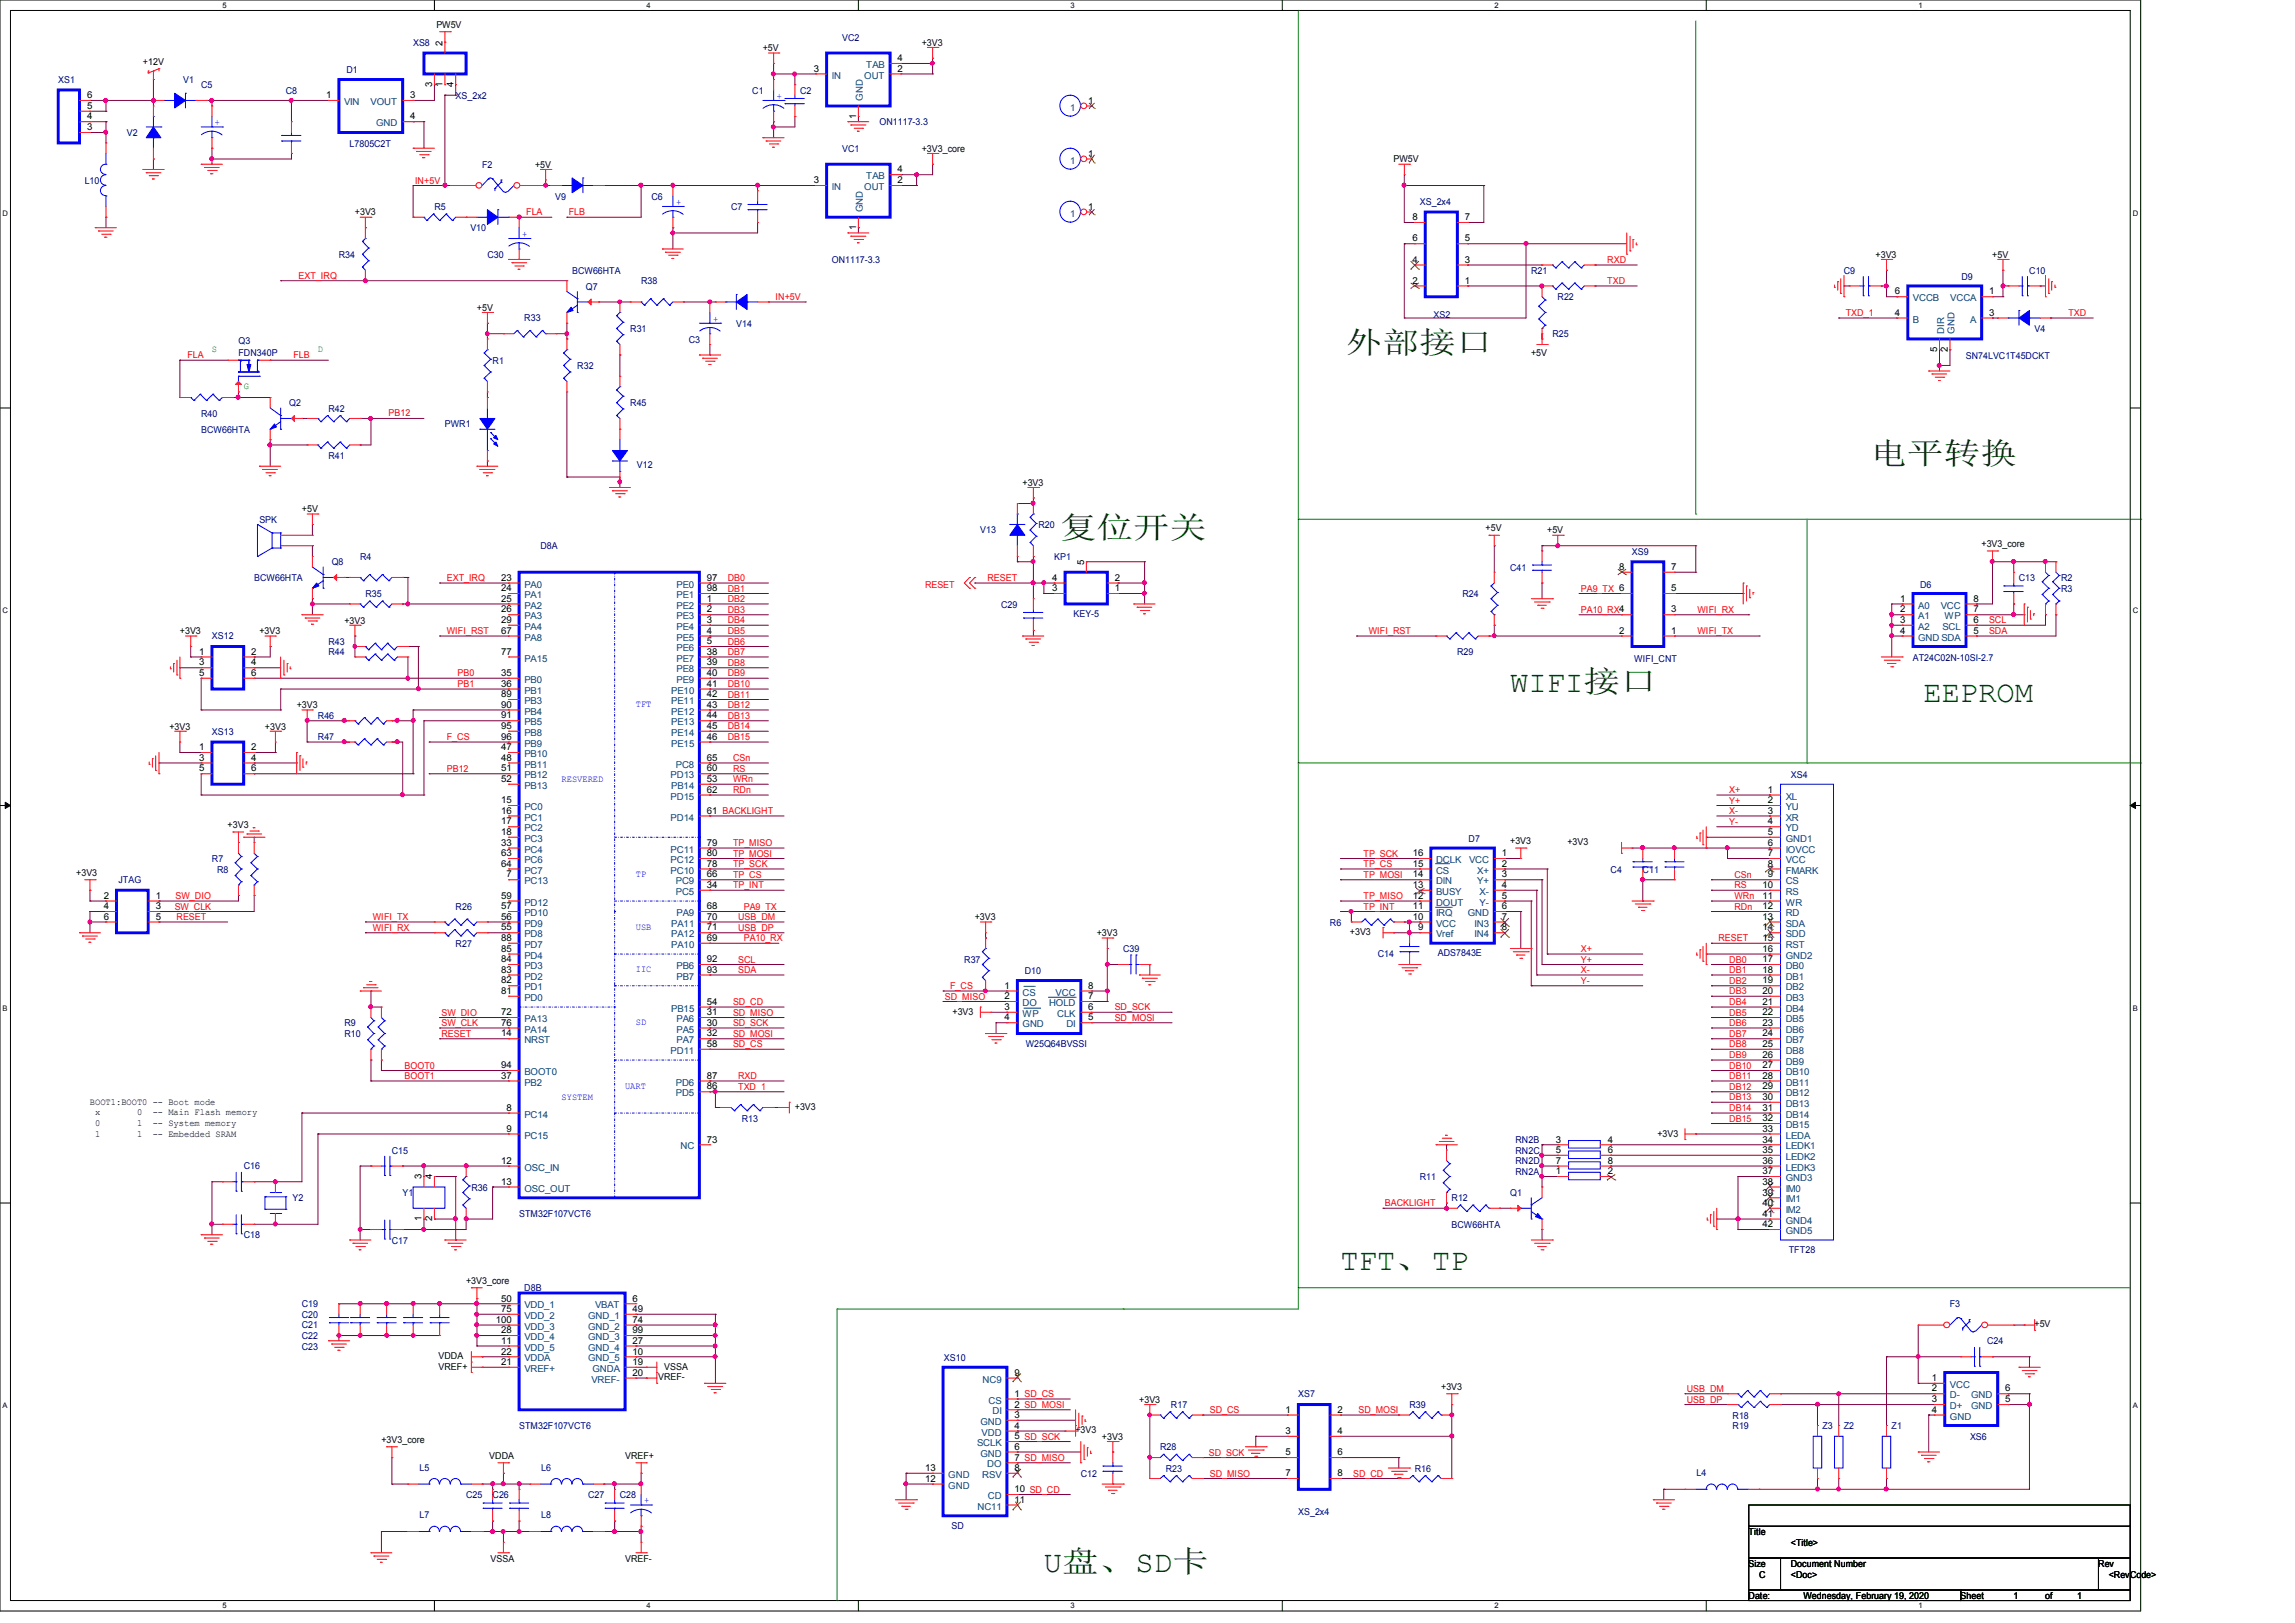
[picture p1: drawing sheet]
<svg xmlns="http://www.w3.org/2000/svg" width="297mm" height="210mm" viewBox="0 0 297 210" stroke-linecap="round" stroke-linejoin="round" font-family="sans-serif">
<defs><g id="words">
<g font-size="3.9" fill="#004000">
<text x="174.2" y="45.6">外部接口</text>
<text x="242.1" y="60">电平转换</text>
<text x="137.2" y="69.6">复位开关</text>
<text x="195.4" y="89.5">WIFI接口</text>
<text x="248.9" y="90.9">EEPROM</text>
<text x="173.5" y="164.3">TFT、TP</text>
<text x="135.1" y="203.4">U盘、SD卡</text>
</g>
<g font-size="1.2" fill="#000080">
<text x="53.5" y="5.9">XS8</text>
<text x="109" y="5.2">VC2</text>
<text x="7.5" y="10.7">XS1</text>
<text x="23.7" y="10.7">V1</text>
<text x="26" y="11.4">C5</text>
<text x="44.8" y="9.5">D1</text>
<text x="16.4" y="17.6">V2</text>
<text x="37" y="12.1">C8</text>
<text x="59" y="12.8">XS_2x2</text>
<text x="97.4" y="12.1">C1</text>
<text x="103.5" y="12.1">C2</text>
<text x="113.8" y="16.2">ON1117-3.3</text>
<text x="11" y="23.7">L10</text>
<text x="45.3" y="19">L7805C2T</text>
<text x="62.4" y="21.7">F2</text>
<text x="109" y="19.6">VC1</text>
<text x="56.2" y="27.2">R5</text>
<text x="60.9" y="29.9">V10</text>
<text x="71.8" y="25.8">V9</text>
<text x="84.3" y="25.8">C6</text>
<text x="94.6" y="27.2">C7</text>
<text x="183.8" y="26.5">XS_2x4</text>
<text x="43.9" y="33.4">R34</text>
<text x="63.1" y="33.4">C30</text>
<text x="74" y="35.4">BCW66HTA</text>
<text x="107.6" y="34">ON1117-3.3</text>
<text x="198.1" y="35.4">R21</text>
<text x="238.6" y="35.4">C9</text>
<text x="262.6" y="35.4">C10</text>
<text x="67.9" y="41.6">R33</text>
<text x="75.8" y="37.5">Q7</text>
<text x="83" y="36.8">R38</text>
<text x="185.5" y="41.2">XS2</text>
<text x="201.6" y="38.9">R22</text>
<text x="253.8" y="36.2">D9</text>
<text x="30.9" y="44.5">Q3</text>
<text x="30.9" y="46.1">FDN340P</text>
<text x="63.7" y="47.1">R1</text>
<text x="74.7" y="47.8">R32</text>
<text x="81.6" y="43">R31</text>
<text x="89.1" y="44.3">C3</text>
<text x="95.3" y="42.3">V14</text>
<text x="200.9" y="43.6">R25</text>
<text x="254.4" y="46.4">SN74LVC1T45DCKT</text>
<text x="263.3" y="43">V4</text>
<text x="26" y="53.9">R40</text>
<text x="37.4" y="52.6">Q2</text>
<text x="42.5" y="53.3">R42</text>
<text x="81.6" y="52.6">R45</text>
<text x="26" y="56">BCW66HTA</text>
<text x="42.5" y="59.4">R41</text>
<text x="57.6" y="55.3">PWR1</text>
<text x="82.4" y="60.5">V12</text>
<text x="33.6" y="67.6">SPK</text>
<text x="69.9" y="71.1">D8A</text>
<text x="126.9" y="69">V13</text>
<text x="134.4" y="68.3">R20</text>
<text x="211.2" y="71.8">XS9</text>
<text x="32.9" y="75.2">BCW66HTA</text>
<text x="42.9" y="73.2">Q8</text>
<text x="46.6" y="72.4">R4</text>
<text x="47.3" y="77.3">R35</text>
<text x="136.4" y="72.4">KP1</text>
<text x="189.3" y="77.3">R24</text>
<text x="195.4" y="73.8">C41</text>
<text x="248.5" y="76">D6</text>
<text x="261.3" y="75.2">C13</text>
<text x="266.7" y="76.6">R3</text>
<text x="266.7" y="75.2">R2</text>
<text x="27.4" y="82.7">XS12</text>
<text x="42.5" y="83.4">R43</text>
<text x="129.6" y="78.6">C29</text>
<text x="138.9" y="79.8">KEY-5</text>
<text x="42.5" y="84.8">R44</text>
<text x="188.6" y="84.8">R29</text>
<text x="211.5" y="85.6">WIFI_CNT</text>
<text x="247.5" y="85.5">AT24C02N-10SI-2.7</text>
<text x="27.4" y="95.1">XS13</text>
<text x="41.1" y="95.8">R47</text>
<text x="41.1" y="93">R46</text>
<text x="231.8" y="100.7">XS4</text>
<text x="27.4" y="111.5">R7</text>
<text x="28.1" y="112.9">R8</text>
<text x="190.1" y="108.9">D7</text>
<text x="208.4" y="112.9">C4</text>
<text x="212.6" y="112.9">C11</text>
<text x="15.3" y="114.3">JTAG</text>
<text x="59" y="117.7">R26</text>
<text x="172.1" y="119.8">R6</text>
<text x="59" y="122.5">R27</text>
<text x="124.8" y="124.6">R37</text>
<text x="145.4" y="123.2">C39</text>
<text x="178.3" y="123.9">C14</text>
<text x="186.1" y="123.7">ADS7843E</text>
<text x="132.6" y="126.1">D10</text>
<text x="44.6" y="134.2">R10</text>
<text x="44.6" y="132.8">R9</text>
<text x="132.7" y="135.4">W25Q64BVSSI</text>
<text x="50.7" y="149.3">C15</text>
<text x="96" y="145.2">R13</text>
<text x="196.1" y="147.9">RN2B</text>
<text x="196.1" y="149.3">RN2C</text>
<text x="31.5" y="151.3">C16</text>
<text x="37.8" y="155.4">Y2</text>
<text x="52.1" y="154.7">Y1</text>
<text x="61" y="154.1">R36</text>
<text x="183.8" y="152.7">R11</text>
<text x="187.9" y="155.4">R12</text>
<text x="195.4" y="154.7">Q1</text>
<text x="196.1" y="152">RN2A</text>
<text x="196.1" y="150.6">RN2D</text>
<text x="31.5" y="160.2">C18</text>
<text x="50.7" y="160.9">C17</text>
<text x="67.2" y="157.5">STM32F107VCT6</text>
<text x="187.9" y="158.9">BCW66HTA</text>
<text x="67.9" y="167.1">D8B</text>
<text x="231.5" y="162.1">TFT28</text>
<text x="39.1" y="171.9">C21</text>
<text x="39.1" y="170.5">C20</text>
<text x="39.1" y="173.3">C22</text>
<text x="39.1" y="169.2">C19</text>
<text x="252.3" y="169.2">F3</text>
<text x="257.2" y="173.9">C24</text>
<text x="39.1" y="174.6">C23</text>
<text x="122.2" y="176.1">XS10</text>
<text x="67.2" y="184.9">STM32F107VCT6</text>
<text x="151.5" y="182.2">R17</text>
<text x="168" y="180.8">XS7</text>
<text x="182.4" y="182.2">R39</text>
<text x="224.2" y="183.6">R18</text>
<text x="224.2" y="184.9">R19</text>
<text x="235.9" y="184.9">Z3</text>
<text x="238.6" y="184.9">Z2</text>
<text x="244.8" y="184.9">Z1</text>
<text x="54.3" y="190.3">L5</text>
<text x="70.1" y="190.3">L6</text>
<text x="139.9" y="191.1">C12</text>
<text x="150.1" y="187.7">R28</text>
<text x="150.9" y="190.4">R23</text>
<text x="183.1" y="190.4">R16</text>
<text x="219.6" y="191">L4</text>
<text x="254.9" y="186.3">XS6</text>
<text x="54.3" y="196.4">L7</text>
<text x="60.3" y="193.8">C25</text>
<text x="63.7" y="193.8">C26</text>
<text x="70.1" y="196.4">L8</text>
<text x="76.1" y="193.8">C27</text>
<text x="80.2" y="193.8">C28</text>
<text x="123.1" y="197.8">SD</text>
<text x="168" y="196">XS_2x4</text>
</g>
<g font-size="1.2">
<text x="56.5" y="3.6">PW5V</text>
<text x="57.3" y="5.9" transform="rotate(-90 57.3 5.9)">2</text>
<text x="119.3" y="5.9">+3V3</text>
<text x="18.5" y="8.4">+12V</text>
<text x="55.9" y="11.2" transform="rotate(-90 55.9 11.2)">3</text>
<text x="57.3" y="11.2" transform="rotate(-90 57.3 11.2)">1</text>
<text x="58.7" y="11.2" transform="rotate(-90 58.7 11.2)">4</text>
<text x="98.7" y="6.6">+5V</text>
<text x="105.3" y="9.3">3</text>
<text x="116.2" y="7.9">4</text>
<text x="116.2" y="9.3">2</text>
<text x="11.3" y="15.5">4</text>
<text x="11.3" y="16.8">3</text>
<text x="11.3" y="14.1">5</text>
<text x="11.3" y="12.7">6</text>
<text x="42.2" y="12.7">1</text>
<text x="53.1" y="12.7">3</text>
<text x="53.1" y="15.5">4</text>
<text x="110.8" y="15.4" transform="rotate(-90 110.8 15.4)">1</text>
<text x="140.8" y="13.4">1</text>
<text x="69.3" y="21.7">+5V</text>
<text x="105.3" y="23.7">3</text>
<text x="116.2" y="22.3">4</text>
<text x="116.2" y="23.7">2</text>
<text x="119.3" y="19.6">+3V3_core</text>
<text x="140.8" y="20.3">1</text>
<text x="180.3" y="21">PW5V</text>
<text x="45.9" y="27.9">+3V3</text>
<text x="110.8" y="29.8" transform="rotate(-90 110.8 29.8)">1</text>
<text x="140.8" y="27.1">1</text>
<text x="182.8" y="28.5">8</text>
<text x="189.6" y="28.5">7</text>
<text x="182.8" y="34">4</text>
<text x="182.8" y="31.2">6</text>
<text x="189.6" y="34">3</text>
<text x="189.6" y="31.2">5</text>
<text x="242.7" y="33.4">+3V3</text>
<text x="257.8" y="33.4">+5V</text>
<text x="61.7" y="40.2">+5V</text>
<text x="182.8" y="36.7">2</text>
<text x="189.6" y="36.7">1</text>
<text x="245.2" y="40.9">4</text>
<text x="245.2" y="38.1">6</text>
<text x="257.4" y="38.1">1</text>
<text x="257.4" y="40.9">3</text>
<text x="198.1" y="46.1">+5V</text>
<text x="250.7" y="45.5" transform="rotate(-90 250.7 45.5)">5</text>
<text x="252.1" y="45.5" transform="rotate(-90 252.1 45.5)">2</text>
<text x="132.3" y="62.9">+3V3</text>
<text x="39.1" y="66.3">+5V</text>
<text x="192.3" y="68.7">+5V</text>
<text x="200.2" y="69">+5V</text>
<text x="256.4" y="70.8">+3V3_core</text>
<text x="64.9" y="75.1">23</text>
<text x="64.9" y="76.5">24</text>
<text x="64.9" y="77.9">25</text>
<text x="91.5" y="75.1">97</text>
<text x="91.5" y="76.5">98</text>
<text x="91.5" y="77.9">1</text>
<text x="136.2" y="76.5">3</text>
<text x="136.2" y="75.1">4</text>
<text x="140.3" y="73.1" transform="rotate(-90 140.3 73.1)">5</text>
<text x="144.3" y="76.5">1</text>
<text x="144.3" y="75.1">2</text>
<text x="209.5" y="73.7">8</text>
<text x="216.3" y="76.5">5</text>
<text x="216.3" y="73.7">7</text>
<text x="245.9" y="77.9">1</text>
<text x="255.4" y="77.9">8</text>
<text x="23.3" y="82">+3V3</text>
<text x="33.6" y="82">+3V3</text>
<text x="44.6" y="80.7">+3V3</text>
<text x="64.9" y="79.2">26</text>
<text x="64.9" y="80.6">29</text>
<text x="64.9" y="82">67</text>
<text x="91.5" y="79.2">2</text>
<text x="91.5" y="80.6">3</text>
<text x="91.5" y="82">4</text>
<text x="91.5" y="83.4">5</text>
<text x="209.5" y="82">2</text>
<text x="216.3" y="82">1</text>
<text x="216.3" y="79.2">3</text>
<text x="245.9" y="79.2">2</text>
<text x="245.9" y="80.6">3</text>
<text x="245.9" y="82">4</text>
<text x="255.4" y="82">5</text>
<text x="255.4" y="80.6">6</text>
<text x="255.4" y="79.2">7</text>
<text x="25.8" y="84.7">1</text>
<text x="25.8" y="86.1">3</text>
<text x="25.8" y="87.5">5</text>
<text x="32.5" y="84.7">2</text>
<text x="32.5" y="86.1">4</text>
<text x="32.5" y="87.5">6</text>
<text x="64.9" y="84.7">77</text>
<text x="64.9" y="87.5">35</text>
<text x="64.9" y="88.9">36</text>
<text x="91.5" y="84.7">38</text>
<text x="91.5" y="86.1">39</text>
<text x="91.5" y="87.5">40</text>
<text x="91.5" y="88.9">41</text>
<text x="21.9" y="94.4">+3V3</text>
<text x="34.3" y="94.4">+3V3</text>
<text x="38.4" y="91.7">+3V3</text>
<text x="64.9" y="90.2">89</text>
<text x="64.9" y="91.6">90</text>
<text x="64.9" y="93">91</text>
<text x="64.9" y="94.3">95</text>
<text x="64.9" y="95.7">96</text>
<text x="91.5" y="90.2">42</text>
<text x="91.5" y="91.6">43</text>
<text x="91.5" y="93">44</text>
<text x="91.5" y="94.3">45</text>
<text x="91.5" y="95.7">46</text>
<text x="25.8" y="97.1">1</text>
<text x="25.8" y="98.4">3</text>
<text x="25.8" y="99.8">5</text>
<text x="32.5" y="97.1">2</text>
<text x="32.5" y="98.4">4</text>
<text x="32.5" y="99.8">6</text>
<text x="64.9" y="97.1">47</text>
<text x="64.9" y="98.4">48</text>
<text x="64.9" y="99.8">51</text>
<text x="64.9" y="101.2">52</text>
<text x="91.5" y="101.2">53</text>
<text x="91.5" y="98.4">65</text>
<text x="91.5" y="99.8">60</text>
<text x="29.5" y="107.1">+3V3</text>
<text x="64.9" y="103.9">15</text>
<text x="64.9" y="105.3">16</text>
<text x="64.9" y="106.7">17</text>
<text x="91.5" y="105.3">61 BACKLIGHT</text>
<text x="91.5" y="102.6">62</text>
<text x="228.8" y="102.6">1</text>
<text x="228.8" y="103.9">2</text>
<text x="228.8" y="105.3">3</text>
<text x="228.8" y="106.7">4</text>
<text x="9.9" y="113.3">+3V3</text>
<text x="64.9" y="108">18</text>
<text x="64.9" y="109.4">33</text>
<text x="64.9" y="110.8">63</text>
<text x="64.9" y="112.1">64</text>
<text x="65.5" y="113.5">7</text>
<text x="91.5" y="113.5">66</text>
<text x="91.5" y="112.1">78</text>
<text x="91.5" y="109.4">79</text>
<text x="91.5" y="110.8">80</text>
<text x="182.8" y="113.5">14</text>
<text x="182.8" y="112.1">15</text>
<text x="182.8" y="110.8">16</text>
<text x="194.3" y="110.8">1</text>
<text x="194.3" y="112.1">2</text>
<text x="194.3" y="113.5">3</text>
<text x="195.4" y="109.2">+3V3</text>
<text x="202.8" y="109.3">+3V3</text>
<text x="228.8" y="108">5</text>
<text x="228.8" y="109.4">6</text>
<text x="228.8" y="110.8">7</text>
<text x="228.8" y="112.1">8</text>
<text x="228.8" y="113.5">9</text>
<text x="13.4" y="116.3">2</text>
<text x="13.4" y="117.6">4</text>
<text x="13.4" y="119">6</text>
<text x="20.1" y="116.3">1</text>
<text x="20.1" y="117.6">3</text>
<text x="20.1" y="119">5</text>
<text x="64.9" y="119">56</text>
<text x="64.9" y="117.6">57</text>
<text x="64.9" y="116.3">59</text>
<text x="91.5" y="117.6">68</text>
<text x="91.5" y="119">70</text>
<text x="91.5" y="114.9">34</text>
<text x="126.1" y="119.1">+3V3</text>
<text x="182.8" y="119">10</text>
<text x="182.8" y="117.6">11</text>
<text x="182.8" y="116.3">12</text>
<text x="182.8" y="114.9">13</text>
<text x="194.3" y="114.9">4</text>
<text x="194.3" y="116.3">5</text>
<text x="194.3" y="117.6">6</text>
<text x="194.3" y="119">7</text>
<text x="228.1" y="114.9">10</text>
<text x="228.1" y="116.3">11</text>
<text x="228.1" y="117.6">12</text>
<text x="228.1" y="119">13</text>
<text x="64.9" y="125.9">83</text>
<text x="64.9" y="124.5">84</text>
<text x="64.9" y="123.1">85</text>
<text x="64.9" y="121.8">88</text>
<text x="64.9" y="120.4">55</text>
<text x="91.5" y="121.8">69</text>
<text x="91.5" y="120.4">71</text>
<text x="91.5" y="124.5">92</text>
<text x="91.5" y="125.9">93</text>
<text x="141.9" y="121.2">+3V3</text>
<text x="174.7" y="121">+3V3</text>
<text x="183.5" y="120.4">9</text>
<text x="194.3" y="120.4">8</text>
<text x="228.1" y="120.4">14</text>
<text x="228.1" y="121.8">15</text>
<text x="228.1" y="123.1">16</text>
<text x="228.1" y="124.5">17</text>
<text x="228.1" y="125.9">18</text>
<text x="64.9" y="131.4">72</text>
<text x="64.9" y="128.6">81</text>
<text x="64.9" y="127.3">82</text>
<text x="91.5" y="131.4">31</text>
<text x="91.5" y="130">54</text>
<text x="123.3" y="131.3">+3V3</text>
<text x="130" y="127.9">1</text>
<text x="130" y="129.3">2</text>
<text x="130" y="130.7">3</text>
<text x="140.8" y="127.9">8</text>
<text x="140.8" y="129.3">7</text>
<text x="140.8" y="130.7">6</text>
<text x="228.1" y="127.3">19</text>
<text x="228.1" y="128.6">20</text>
<text x="228.1" y="130">21</text>
<text x="228.1" y="131.4">22</text>
<text x="64.9" y="132.7">76</text>
<text x="64.9" y="134.1">14</text>
<text x="91.5" y="132.7">30</text>
<text x="91.5" y="134.1">32</text>
<text x="91.5" y="135.5">58</text>
<text x="130" y="132">4</text>
<text x="140.8" y="132">5</text>
<text x="228.1" y="132.7">23</text>
<text x="228.1" y="134.1">24</text>
<text x="228.1" y="135.5">25</text>
<text x="228.1" y="136.9">26</text>
<text x="11.6" y="143">BOOT1:BOOT0 -- Boot mode</text>
<text x="64.9" y="139.6">37</text>
<text x="64.9" y="138.2">94</text>
<text x="65.5" y="143.7">8</text>
<text x="91.5" y="141">86</text>
<text x="91.5" y="139.6">87</text>
<text x="102.9" y="143.6">+3V3</text>
<text x="228.1" y="138.2">27</text>
<text x="228.1" y="139.6">28</text>
<text x="228.1" y="141">29</text>
<text x="228.1" y="142.3">30</text>
<text x="228.1" y="143.7">31</text>
<text x="12.3" y="144.3">x</text>
<text x="12.3" y="145.7">0</text>
<text x="12.3" y="147.1">1</text>
<text x="17.7" y="144.3">0</text>
<text x="17.7" y="145.7">1</text>
<text x="17.7" y="147.1">1</text>
<text x="19.8" y="144.3">-- Main Flash memory</text>
<text x="19.8" y="145.7">-- System memory</text>
<text x="19.8" y="147.1">-- Embedded SRAM</text>
<text x="65.5" y="146.4">9</text>
<text x="91.5" y="147.8">73</text>
<text x="201.3" y="147.8">3</text>
<text x="201.3" y="149.2">5</text>
<text x="208.1" y="147.8">4</text>
<text x="208.1" y="149.2">6</text>
<text x="214.5" y="147.1">+3V3</text>
<text x="228.1" y="145.1">32</text>
<text x="228.1" y="146.4">33</text>
<text x="228.1" y="147.8">34</text>
<text x="228.1" y="149.2">35</text>
<text x="54.6" y="152.6" transform="rotate(-90 54.6 152.6)">3</text>
<text x="55.9" y="152.6" transform="rotate(-90 55.9 152.6)">4</text>
<text x="64.9" y="150.6">12</text>
<text x="64.9" y="153.3">13</text>
<text x="201.3" y="151.9">1</text>
<text x="201.3" y="150.6">7</text>
<text x="208.1" y="151.9">2</text>
<text x="208.1" y="150.6">8</text>
<text x="228.1" y="150.6">36</text>
<text x="228.1" y="151.9">37</text>
<text x="228.1" y="153.3">38</text>
<text x="228.1" y="154.7">39</text>
<text x="54.6" y="158" transform="rotate(-90 54.6 158)">1</text>
<text x="55.9" y="158" transform="rotate(-90 55.9 158)">2</text>
<text x="228.1" y="156">40</text>
<text x="228.1" y="157.4">41</text>
<text x="228.1" y="158.8">42</text>
<text x="60.3" y="166.1">+3V3_core</text>
<text x="64.2" y="171.2">100</text>
<text x="64.9" y="168.4">50</text>
<text x="64.9" y="169.8">75</text>
<text x="64.9" y="172.5">28</text>
<text x="64.9" y="173.9">11</text>
<text x="81.9" y="168.4">6</text>
<text x="81.9" y="169.8">49</text>
<text x="81.9" y="171.2">74</text>
<text x="81.9" y="172.5">99</text>
<text x="81.9" y="173.9">27</text>
<text x="263.3" y="171.7">+5V</text>
<text x="56.8" y="175.9">VDDA</text>
<text x="56.8" y="177.2">VREF+</text>
<text x="64.9" y="175.3">22</text>
<text x="64.9" y="176.6">21</text>
<text x="81.9" y="175.3">10</text>
<text x="81.9" y="176.6">19</text>
<text x="81.9" y="178">20</text>
<text x="85.2" y="178.6">VREF-</text>
<text x="86" y="177.2">VSSA</text>
<text x="131.3" y="178">9</text>
<text x="186.5" y="179.8">+3V3</text>
<text x="250" y="178.7">1</text>
<text x="131.3" y="180.7">1 SD_CS</text>
<text x="131.3" y="182.1">2 SD_MOSI</text>
<text x="131.3" y="183.5">3</text>
<text x="131.3" y="184.9">4</text>
<text x="139.2" y="185.5">+3V3</text>
<text x="147.4" y="181.5">+3V3</text>
<text x="166.4" y="182.8">1</text>
<text x="166.4" y="185.5">3</text>
<text x="173.1" y="182.8">2</text>
<text x="173.1" y="185.5">4</text>
<text x="250" y="180">2</text>
<text x="250" y="181.4">3</text>
<text x="250" y="182.8">4</text>
<text x="259.5" y="181.4">5</text>
<text x="259.5" y="180">6</text>
<text x="49.4" y="186.7">+3V3_core</text>
<text x="63.3" y="188.8">VDDA</text>
<text x="80.9" y="188.8">VREF+</text>
<text x="119.7" y="191.7">12</text>
<text x="119.7" y="190.3">13</text>
<text x="131.3" y="186.2">5 SD_SCK</text>
<text x="131.3" y="187.6">6</text>
<text x="131.3" y="189">7 SD_MISO</text>
<text x="131.3" y="190.3">8</text>
<text x="142.6" y="186.3">+3V3</text>
<text x="166.4" y="188.3">5</text>
<text x="166.4" y="191">7</text>
<text x="173.1" y="188.3">6</text>
<text x="173.1" y="191">8</text>
<text x="131.3" y="193.1">10 SD_CD</text>
<text x="131.3" y="194.4">11</text>
<text x="63.5" y="202.1">VSSA</text>
<text x="80.9" y="202.1">VREF-</text>
<text x="226.3" y="198.6">Title</text>
<text x="226.3" y="202.7">Size</text>
<text x="231.8" y="202.7">Document Number</text>
<text x="231.8" y="200">&lt;Title&gt;</text>
<text x="271.5" y="202.7">Rev</text>
<text x="226.3" y="206.9">Date:</text>
<text x="227.6" y="204.1">C</text>
<text x="231.8" y="204.1">&lt;Doc&gt;</text>
<text x="233.4" y="206.9">Wednesday, February 19, 2020</text>
<text x="253.7" y="206.9">Sheet</text>
<text x="260.6" y="206.9">1</text>
<text x="264.7" y="206.9">of</text>
<text x="268.8" y="206.9">1</text>
<text x="272.9" y="204.1">&lt;RevCode&gt;</text>
</g>
<g font-size="1.2" fill="#004080">
<text x="107.6" y="10.2">IN</text>
<text x="111.8" y="10.2">OUT</text>
<text x="112.1" y="8.8">TAB</text>
<text x="44.5" y="13.6">VIN</text>
<text x="48" y="13.6">VOUT</text>
<text x="48.7" y="16.3">GND</text>
<text x="111.7" y="13" transform="rotate(-90 111.7 13)">GND</text>
<text x="138.5" y="14.3">1</text>
<text x="112.1" y="23.2">TAB</text>
<text x="138.5" y="21.2">1</text>
<text x="107.6" y="24.6">IN</text>
<text x="111.7" y="27.4" transform="rotate(-90 111.7 27.4)">GND</text>
<text x="111.8" y="24.6">OUT</text>
<text x="138.5" y="28">1</text>
<text x="247.6" y="41.7">B</text>
<text x="247.6" y="39">VCCB</text>
<text x="252.4" y="39">VCCA</text>
<text x="255" y="41.7">A</text>
<text x="251.6" y="43.2" transform="rotate(-90 251.6 43.2)">DIR</text>
<text x="252.9" y="43.2" transform="rotate(-90 252.9 43.2)">GND</text>
<text x="67.9" y="76">PA0</text>
<text x="67.9" y="77.4">PA1</text>
<text x="87.5" y="76">PE0</text>
<text x="87.5" y="77.4">PE1</text>
<text x="67.9" y="78.7">PA2</text>
<text x="67.9" y="80.1">PA3</text>
<text x="67.9" y="81.5">PA4</text>
<text x="67.9" y="82.9">PA8</text>
<text x="87.5" y="78.7">PE2</text>
<text x="87.5" y="80.1">PE3</text>
<text x="87.5" y="81.5">PE4</text>
<text x="87.5" y="82.9">PE5</text>
<text x="248.2" y="78.7">A0</text>
<text x="248.2" y="80.1">A1</text>
<text x="248.2" y="81.5">A2</text>
<text x="248.2" y="82.9">GND SDA</text>
<text x="251.2" y="78.7">VCC</text>
<text x="251.4" y="81.5">SCL</text>
<text x="251.7" y="80.1">WP</text>
<text x="67.9" y="85.6">PA15</text>
<text x="67.9" y="88.3">PB0</text>
<text x="67.9" y="89.7">PB1</text>
<text x="86.9" y="89.7">PE10</text>
<text x="87.5" y="84.2">PE6</text>
<text x="87.5" y="85.6">PE7</text>
<text x="87.5" y="87">PE8</text>
<text x="87.5" y="88.3">PE9</text>
<text x="67.9" y="91.1">PB3</text>
<text x="67.9" y="92.5">PB4</text>
<text x="67.9" y="93.9">PB5</text>
<text x="67.9" y="95.2">PB8</text>
<text x="86.9" y="91.1">PE11</text>
<text x="86.9" y="92.5">PE12</text>
<text x="86.9" y="93.9">PE13</text>
<text x="86.9" y="95.2">PE14</text>
<text x="67.9" y="96.6">PB9</text>
<text x="67.9" y="98">PB10</text>
<text x="67.9" y="99.3">PB11</text>
<text x="67.9" y="100.7">PB12</text>
<text x="86.8" y="100.7">PD13</text>
<text x="86.9" y="96.6">PE15</text>
<text x="87.5" y="99.3">PC8</text>
<text x="67.9" y="102.1">PB13</text>
<text x="67.9" y="104.8">PC0</text>
<text x="67.9" y="106.2">PC1</text>
<text x="67.9" y="107.6">PC2</text>
<text x="86.8" y="106.2">PD14</text>
<text x="86.8" y="103.5">PD15</text>
<text x="86.9" y="102.1">PB14</text>
<text x="231.1" y="103.5">XL</text>
<text x="231.1" y="104.8">YU</text>
<text x="231.1" y="106.2">XR</text>
<text x="231.1" y="107.6">YD</text>
<text x="67.9" y="108.9">PC3</text>
<text x="67.9" y="110.3">PC4</text>
<text x="67.9" y="111.7">PC6</text>
<text x="67.9" y="113">PC7</text>
<text x="86.8" y="113">PC10</text>
<text x="86.8" y="110.3">PC11</text>
<text x="86.8" y="111.7">PC12</text>
<text x="185.8" y="113">CS</text>
<text x="185.8" y="111.7">DCLK</text>
<text x="190.1" y="111.7">VCC</text>
<text x="191.2" y="113">X+</text>
<text x="231.1" y="108.9">GND1</text>
<text x="231.1" y="110.3">IOVCC</text>
<text x="231.1" y="111.7">VCC</text>
<text x="231.1" y="113">FMARK</text>
<text x="67.9" y="114.4">PC13</text>
<text x="67.9" y="119.9">PD9</text>
<text x="67.9" y="118.5">PD10</text>
<text x="67.9" y="117.2">PD12</text>
<text x="86.9" y="119.9">PA11</text>
<text x="87.5" y="115.8">PC5</text>
<text x="87.5" y="114.4">PC9</text>
<text x="87.5" y="118.5">PA9</text>
<text x="185.8" y="119.9">VCC</text>
<text x="185.8" y="118.5">IRQ</text>
<text x="185.8" y="117.2">DOUT</text>
<text x="185.8" y="115.8">BUSY</text>
<text x="185.8" y="114.4">DIN</text>
<text x="189.9" y="118.5">GND</text>
<text x="190.8" y="119.9">IN3</text>
<text x="191.2" y="114.4">Y+</text>
<text x="191.5" y="115.8">X-</text>
<text x="191.5" y="117.2">Y-</text>
<text x="231.1" y="114.4">CS</text>
<text x="231.1" y="115.8">RS</text>
<text x="231.1" y="117.2">WR</text>
<text x="231.1" y="118.5">RD</text>
<text x="231.1" y="119.9">SDA</text>
<text x="67.9" y="125.4">PD3</text>
<text x="67.9" y="124">PD4</text>
<text x="67.9" y="122.6">PD7</text>
<text x="67.9" y="121.3">PD8</text>
<text x="86.9" y="122.6">PA10</text>
<text x="86.9" y="121.3">PA12</text>
<text x="87.5" y="125.4">PB6</text>
<text x="185.8" y="121.3">Vref</text>
<text x="190.8" y="121.3">IN4</text>
<text x="231.1" y="121.3">SDD</text>
<text x="231.1" y="122.6">RST</text>
<text x="231.1" y="124">GND2</text>
<text x="231.1" y="125.4">DB0</text>
<text x="67.9" y="129.5">PD0</text>
<text x="67.9" y="128.1">PD1</text>
<text x="67.9" y="126.7">PD2</text>
<text x="86.9" y="130.9">PB15</text>
<text x="87.5" y="126.7">PB7</text>
<text x="132.3" y="128.8">CS</text>
<text x="132.3" y="130.2">DO</text>
<text x="132.3" y="131.6">WP</text>
<text x="135.8" y="130.2">HOLD</text>
<text x="136.6" y="128.8">VCC</text>
<text x="136.8" y="131.6">CLK</text>
<text x="231.1" y="126.7">DB1</text>
<text x="231.1" y="128.1">DB2</text>
<text x="231.1" y="129.5">DB3</text>
<text x="231.1" y="130.9">DB4</text>
<text x="67.9" y="132.2">PA13</text>
<text x="67.9" y="133.6">PA14</text>
<text x="67.9" y="135">NRST</text>
<text x="86.8" y="136.4">PD11</text>
<text x="87.5" y="133.6">PA5</text>
<text x="87.5" y="132.2">PA6</text>
<text x="87.5" y="135">PA7</text>
<text x="132.3" y="132.9">GND</text>
<text x="138" y="132.9">DI</text>
<text x="231.1" y="132.2">DB5</text>
<text x="231.1" y="133.6">DB6</text>
<text x="231.1" y="135">DB7</text>
<text x="231.1" y="136.4">DB8</text>
<text x="231.1" y="137.8">DB9</text>
<text x="67.9" y="140.5">PB2</text>
<text x="67.9" y="139.1">BOOT0</text>
<text x="87.5" y="141.9">PD5</text>
<text x="87.5" y="140.5">PD6</text>
<text x="231.1" y="139.1">DB10</text>
<text x="231.1" y="140.5">DB11</text>
<text x="231.1" y="141.9">DB12</text>
<text x="231.1" y="143.2">DB13</text>
<text x="67.9" y="144.6">PC14</text>
<text x="67.9" y="147.3">PC15</text>
<text x="88" y="148.7">NC</text>
<text x="231.1" y="144.6">DB14</text>
<text x="231.1" y="146">DB15</text>
<text x="231.1" y="147.3">LEDA</text>
<text x="231.1" y="148.7">LEDK1</text>
<text x="67.9" y="151.5">OSC_IN</text>
<text x="67.9" y="154.2">OSC_OUT</text>
<text x="231.1" y="150.1">LEDK2</text>
<text x="231.1" y="151.5">LEDK3</text>
<text x="231.1" y="152.8">GND3</text>
<text x="231.1" y="154.2">IM0</text>
<text x="231.1" y="155.6">IM1</text>
<text x="231.1" y="156.9">IM2</text>
<text x="231.1" y="158.3">GND4</text>
<text x="231.1" y="159.7">GND5</text>
<text x="67.9" y="169.3">VDD_1</text>
<text x="67.9" y="170.6">VDD_2</text>
<text x="67.9" y="172">VDD_3</text>
<text x="67.9" y="173.4">VDD_4</text>
<text x="76.1" y="170.6">GND_1</text>
<text x="76.1" y="172">GND_2</text>
<text x="76.1" y="173.4">GND_3</text>
<text x="77" y="169.3">VBAT</text>
<text x="67.9" y="174.8">VDD_5</text>
<text x="67.9" y="176.1">VDDA</text>
<text x="67.9" y="177.5">VREF+</text>
<text x="76.1" y="174.8">GND_4</text>
<text x="76.1" y="176.1">GND_5</text>
<text x="76.5" y="178.9">VREF-</text>
<text x="76.7" y="177.5">GNDA</text>
<text x="127.2" y="178.9">NC9</text>
<text x="252.3" y="179.6">VCC</text>
<text x="126.9" y="184.4">GND</text>
<text x="127" y="185.8">VDD</text>
<text x="127.9" y="181.6">CS</text>
<text x="128.4" y="183">DI</text>
<text x="252.3" y="180.9">D-</text>
<text x="252.3" y="182.3">D+</text>
<text x="252.3" y="183.7">GND</text>
<text x="255.1" y="182.3">GND</text>
<text x="255.1" y="180.9">GND</text>
<text x="122.7" y="191.2">GND</text>
<text x="126.4" y="187.1">SCLK</text>
<text x="126.9" y="188.5">GND</text>
<text x="127.1" y="191.2">RSV</text>
<text x="127.8" y="189.9">DO</text>
<text x="122.7" y="192.6">GND</text>
<text x="126.5" y="195.3">NC11</text>
<text x="127.8" y="194">CD</text>
</g>
<g font-size="1.2" fill="#00f">
<text x="27.8" y="16.2">+</text>
<text x="100.5" y="12.8">+</text>
<text x="87.5" y="26.5">+</text>
<text x="67.6" y="30.6">+</text>
<text x="92.3" y="41.6">+</text>
<text x="82.3" y="91.5">TFT</text>
<text x="72.7" y="101.1">RESVERED</text>
<text x="82.3" y="113.5">TP</text>
<text x="82.3" y="120.3">USB</text>
<text x="82.3" y="125.8">IIC</text>
<text x="82.3" y="132.7">SD</text>
<text x="72.7" y="142.3">SYSTEM</text>
<text x="80.9" y="140.9">UART</text>
<text x="83.4" y="194.5">+</text>
</g>
<g font-size="1.2" fill="#f00">
<text x="53.7" y="23.7">IN+5V</text>
<text x="68.1" y="27.9">FLA</text>
<text x="73.6" y="27.9">FLB</text>
<text x="208" y="34">RXD</text>
<text x="38.6" y="36.1">EXT_IRQ</text>
<text x="100.4" y="38.8">IN+5V</text>
<text x="208" y="36.7">TXD</text>
<text x="238.9" y="40.9">TXD_1</text>
<text x="267.7" y="40.9">TXD</text>
<text x="24.3" y="46.4">FLA</text>
<text x="38" y="46.4">FLB</text>
<text x="50.3" y="53.9">PB12</text>
<text x="57.8" y="75.2">EXT_IRQ</text>
<text x="94.2" y="75.2">DB0</text>
<text x="94.2" y="76.5">DB1</text>
<text x="94.2" y="77.9">DB2</text>
<text x="119.7" y="76">RESET</text>
<text x="127.8" y="75.2">RESET</text>
<text x="204.6" y="76.5">PA9_TX 6</text>
<text x="57.8" y="82">WIFI_RST</text>
<text x="94.2" y="79.3">DB3</text>
<text x="94.2" y="80.6">DB4</text>
<text x="94.2" y="82">DB5</text>
<text x="94.2" y="83.4">DB6</text>
<text x="177.1" y="82">WIFI_RST</text>
<text x="204.6" y="79.3">PA10_RX4</text>
<text x="219.7" y="82">WIFI_TX</text>
<text x="219.7" y="79.3">WIFI_RX</text>
<text x="257.4" y="80.6">SCL</text>
<text x="257.4" y="82">SDA</text>
<text x="59.2" y="87.5">PB0</text>
<text x="59.2" y="88.9">PB1</text>
<text x="94.2" y="84.8">DB7</text>
<text x="94.2" y="86.1">DB8</text>
<text x="94.2" y="87.5">DB9</text>
<text x="94.2" y="88.9">DB10</text>
<text x="57.8" y="95.8">F_CS</text>
<text x="94.2" y="90.3">DB11</text>
<text x="94.2" y="91.6">DB12</text>
<text x="94.2" y="93">DB13</text>
<text x="94.2" y="94.4">DB14</text>
<text x="94.2" y="95.8">DB15</text>
<text x="57.8" y="99.9">PB12</text>
<text x="94.9" y="98.5">CSn</text>
<text x="94.9" y="99.9">RS</text>
<text x="94.9" y="101.2">WRn</text>
<text x="94.9" y="102.6">RDn</text>
<text x="223.8" y="102.6">X+</text>
<text x="223.8" y="104">Y+</text>
<text x="223.8" y="105.3">X-</text>
<text x="223.8" y="106.7">Y-</text>
<text x="94.9" y="109.5">TP_MISO</text>
<text x="94.9" y="110.8">TP_MOSI</text>
<text x="94.9" y="113.6">TP_CS</text>
<text x="94.9" y="112.2">TP_SCK</text>
<text x="176.5" y="113.6">TP_MOSI</text>
<text x="176.5" y="112.2">TP_CS</text>
<text x="176.5" y="110.8">TP_SCK</text>
<text x="224.5" y="113.6">CSn</text>
<text x="22.6" y="117.7">SW_CLK</text>
<text x="22.7" y="116.3">SW_DIO</text>
<text x="22.9" y="119">RESET</text>
<text x="48.3" y="119">WIFI_TX</text>
<text x="94.9" y="114.9">TP_INT</text>
<text x="95.5" y="119">USB_DM</text>
<text x="96.3" y="117.7">PA9_TX</text>
<text x="176.5" y="116.3">TP_MISO</text>
<text x="176.5" y="117.7">TP_INT</text>
<text x="224.5" y="114.9">RS</text>
<text x="224.5" y="116.3">WRn</text>
<text x="224.5" y="117.7">RDn</text>
<text x="48.3" y="120.4">WIFI_RX</text>
<text x="95.5" y="120.4">USB_DP</text>
<text x="95.5" y="124.5">SCL</text>
<text x="95.5" y="125.9">SDA</text>
<text x="96.3" y="121.8">PA10_RX</text>
<text x="204.6" y="123.2">X+</text>
<text x="204.6" y="124.5">Y+</text>
<text x="204.6" y="125.9">X-</text>
<text x="222.4" y="121.8">RESET</text>
<text x="223.8" y="124.5">DB0</text>
<text x="223.8" y="125.9">DB1</text>
<text x="57.1" y="131.4">SW_DIO</text>
<text x="94.9" y="130">SD_CD</text>
<text x="94.9" y="131.4">SD_MISO</text>
<text x="122.3" y="129.3">SD_MISO</text>
<text x="123" y="128">F_CS</text>
<text x="144.3" y="130.7">SD_SCK</text>
<text x="204.6" y="127.3">Y-</text>
<text x="223.8" y="127.3">DB2</text>
<text x="223.8" y="128.7">DB3</text>
<text x="223.8" y="130">DB4</text>
<text x="223.8" y="131.4">DB5</text>
<text x="57.1" y="134.2">RESET</text>
<text x="57.1" y="132.8">SW_CLK</text>
<text x="94.9" y="132.8">SD_SCK</text>
<text x="94.9" y="134.2">SD_MOSI</text>
<text x="94.9" y="135.5">SD_CS</text>
<text x="144.3" y="132.1">SD_MOSI</text>
<text x="223.8" y="135.5">DB8</text>
<text x="223.8" y="136.9">DB9</text>
<text x="223.8" y="132.8">DB6</text>
<text x="223.8" y="134.2">DB7</text>
<text x="52.4" y="138.3">BOOT0</text>
<text x="52.4" y="139.6">BOOT1</text>
<text x="95.5" y="139.6">RXD</text>
<text x="95.5" y="141">TXD_1</text>
<text x="223.8" y="138.3">DB10</text>
<text x="223.8" y="139.6">DB11</text>
<text x="223.8" y="141">DB12</text>
<text x="223.8" y="142.4">DB13</text>
<text x="223.8" y="143.8">DB14</text>
<text x="223.8" y="145.1">DB15</text>
<text x="179.2" y="156.1">BACKLIGHT</text>
<text x="156.6" y="182.8">SD_CS</text>
<text x="175.8" y="182.8">SD_MOSI</text>
<text x="218.3" y="181.5">USB_DP</text>
<text x="218.3" y="180.1">USB_DM</text>
<text x="156.4" y="188.3">SD_SCK</text>
<text x="156.6" y="191">SD_MISO</text>
<text x="175.1" y="191">SD_CD</text>
</g>
<g font-size="1.2" fill="#008000">
<text x="27.4" y="45.6">S</text>
<text x="41.1" y="45.6">D</text>
<text x="31.5" y="50.4">G</text>
</g>
<g font-size="1">
<text x="28.8" y="1">5</text>
<text x="83.7" y="1">4</text>
<text x="138.5" y="1">3</text>
<text x="193.4" y="1">2</text>
<text x="248.3" y="1">1</text>
<text x=".3" y="27.9">D</text>
<text x="276" y="27.9">D</text>
<text x=".3" y="79.4">C</text>
<text x="276" y="79.4">C</text>
<text x=".3" y="130.8">B</text>
<text x="276" y="130.8">B</text>
<text x=".3" y="182.2">A</text>
<text x="276" y="182.2">A</text>
<text x="28.8" y="208.1">5</text>
<text x="83.7" y="208.1">4</text>
<text x="138.5" y="208.1">3</text>
<text x="193.4" y="208.1">2</text>
<text x="248.3" y="208.1">1</text>
</g>
</g></defs>
<path d="M0 0h277v208.4h-277zM1.4 1.4h274.3v205.7h-274.3z" fill="none" stroke="#000" stroke-width=".13"/>
<g fill="#fff">
<path d="M28.8 .1h.5v1.1h-.5z"/>
<path d="M28.8 207.2h.5v1.1h-.5z"/>
</g>
<path d="M56.2 0v1.4M56.2 207.1v1.3" fill="none" stroke="#000" stroke-width=".13"/>
<g fill="#fff">
<path d="M83.7 .1h.5v1.1h-.5z"/>
<path d="M83.7 207.2h.5v1.1h-.5z"/>
</g>
<path d="M111.1 0v1.4M111.1 207.1v1.3" fill="none" stroke="#000" stroke-width=".13"/>
<g fill="#fff">
<path d="M138.5 .1h.6v1.1h-.6z"/>
<path d="M138.5 207.2h.6v1.1h-.6z"/>
</g>
<path d="M165.9 0v1.4M165.9 207.1v1.3" fill="none" stroke="#000" stroke-width=".13"/>
<g fill="#fff">
<path d="M193.4 .1h.5v1.1h-.5z"/>
<path d="M193.4 207.2h.5v1.1h-.5z"/>
</g>
<path d="M220.8 0v1.4M220.8 207.1v1.3" fill="none" stroke="#000" stroke-width=".13"/>
<g fill="#fff">
<path d="M248.2 .1h.6v1.1h-.6z"/>
<path d="M248.2 207.2h.6v1.1h-.6z"/>
<path d="M.3 27.1h.8v1.1h-.8z"/>
<path d="M276 27.1h.7v1.1h-.7z"/>
<path d="M.3 78.5h.8v1.1h-.8z"/>
<path d="M276 78.5h.7v1.1h-.7z"/>
</g>
<path d="M0 52.8h1.4M275.7 52.8h1.3" fill="none" stroke="#000" stroke-width=".13"/>
<g fill="#fff">
<path d="M.3 129.9h.7v1.1h-.7z"/>
<path d="M276 129.9h.6v1.1h-.6z"/>
</g>
<path d="M0 104.2h1.4M275.7 104.2h1.3" fill="none" stroke="#000" stroke-width=".13"/>
<path d="M.7 103.8l.7 .4-.7 .4zM275.7 104.2l.7-.4v.8z" fill="#000" stroke="#000" stroke-width=".13"/>
<g fill="#fff">
<path d="M.3 181.4h.7v1.1h-.7z"/>
<path d="M276 181.4h.6v1.1h-.6z"/>
</g>
<path d="M0 155.7h1.4M275.7 155.7h1.3M226.3 194.7h49.4v2.8h-49.4zM226.3 197.5h49.4v4.1h-49.4zM226.3 201.6h4.1v4.1h-4.1zM226.3 205.7h27.4v1.4h-27.4zM230.4 201.6h41.2v4.1h-41.2zM253.7 205.7h22v1.4h-22zM271.6 201.6h4.1v4.1h-4.1z" fill="none" stroke="#000" stroke-width=".13"/>
<g fill="none" stroke="#008000" stroke-width=".13">
<path d="M168 1.4h.1M168 1.4v168h-59.7M219.5 2.7v63.8M168 67.2h.1M168 67.2h109M219.5 66.5h.1M233.8 67.2v31.5M277 67.2h.1M168 98.7h.1M168 98.7h109M233.8 98.7h.1M277 98.7h.1"/>
<path d="M108.3 169.4h.1M108.3 169.4v37.7M145.4 169.4h.1M168 166.6h.1M168 166.6h107.7M108.3 207.1h.1"/>
</g>
<g fill="none" stroke="#800040" stroke-width=".13">
<path d="M11.6 13h.1M11.6 13h8.3M11.6 15.7h2.1M11.6 17.1h2.1M11.6 14.4h2.1M13.7 15.7h.1M13.7 17.1h.1M13.7 14.4h.1M13.7 13h.1M13.7 13v1.4M13.7 15.7v2.8M19.9 10.3h.1"/>
<path d="M19.9 13h.1M19.9 10.3v3.4M26.7 13h.1M26.7 13h15.8M27.4 13h.1M27.4 19.2h.1M27.4 13v.7M27.4 19.2v2.1M37.7 13h.1M37.7 19.9h.1M37.7 19.9v.7h-10.3M37.7 13v2.7"/>
<path d="M53.5 13h.1M53.5 15.7h.1M53.5 15.7h1.4M54.9 15.7h.1M54.9 15.7v3.5M56.2 11h.1M56.2 11v2h-2.7M57.6 12.3h.1M57.6 12.3v11.7M57.6 12.3h1.4M59 12.3h.1M59 11v1.3"/>
<path d="M100.1 16.4h.1M100.1 15.7h.1M100.1 8.2h.1M100.1 9.6h.1M100.1 8.2v2.1M100.1 15.7v2.1M100.1 9.6h5.5M102.9 15.1h.1M102.9 9.6h.1M102.9 9.6v1.4M102.9 15.1v1.3h-2.8M111.1 15.7h.1"/>
<path d="M111.1 15.1v.6M116.6 9.6h4.1M116.6 8.2h4.1M120.7 9.6h.1M120.7 8.2h.1M120.7 7.5h.1M120.7 7.5v2.1M13.7 28.1h.1M13.7 28.1v1.4M19.9 20.6h.1M19.9 20.6v1.3M27.4 20.6h.1"/>
<path d="M36.3 36.3h.1M36.3 36.3h37.1M47.3 36.3h.1M53.5 24h.1M53.5 28.1h.1M53.5 24h4.8M53.5 24v4.1M57.6 24h.1M67.2 28.1h4.1M70.6 24h.1M70.6 24h.7M70.6 23.3v.7"/>
<path d="M71.3 24h.1M71.3 28.1h.1M73.4 28.1h.1M77.5 39.1h4.1M78.1 24h.1M78.1 24h27.5M80.2 39.1h.1M83 24h.1M83 24v4.1h-9.6M87.1 30.1h.1M87.1 29.5h.1M87.1 24h.1"/>
<path d="M87.1 29.5v2.7M88.4 39.1h4.2M91.9 39.1h.1M98 24h.1M98 28.8h.1M98 24v.7M98 28.8v1.3h-10.9M99.4 39.1h4.8M104.2 39.1h.1M111.1 29.5h.1M111.1 29.5v.6M116.6 22.6h.1"/>
<path d="M116.6 24h2M118.6 22.6h.1M118.6 24h.1M118.6 22.6v1.4M120.7 21.3h.1M120.7 21.3v1.3h-4.1M181.7 24h.1M181.7 31.5h.1M181.7 22.6v6.2h1.4M181.7 31.5v9.6M181.7 24h10.3M181.7 31.5h1.4"/>
<path d="M183.1 28.8h.1M189.9 28.8h.1M189.9 31.5h.1M189.9 34.3h.1M189.9 37h.1M189.9 37h9.7M189.9 31.5h20.6M189.9 34.3h9.7M192 24h.1M192 24v4.8h-2.1M197.5 31.5h.1M197.5 31.5v9.6h-15.8"/>
<path d="M206.4 34.3h.1M206.4 37h.1M206.4 37h5.5M206.4 34.3h5.5M238.6 37h.1M238.6 37h.7M243.5 37h.1M243.5 37h.6M244.1 37h.1M244.1 35h.1M244.1 35v3.4h1.4M245.5 38.4h.1"/>
<path d="M257.9 38.4h1.3M259.2 38.4h.1M259.2 37h.1M259.2 35h.1M259.2 35v3.4M259.2 37h.7M264 37h.1M264 37h.7M23.3 46.6h.1M23.3 46.6h6.2M23.3 46.6v4.8M30.1 51.4h.1"/>
<path d="M30.1 51.4h4.9M30.9 50.7h.1M30.9 51.4h.1M30.9 50.7v.7M35 46.6h.1M35 56.9h.1M35 57.6h.1M35 46.6h7.5M35 56.9v3.4M35 57.6h4.8M39.1 54.1h.1M39.1 54.1h.7"/>
<path d="M46.6 57.6h.1M46.6 54.1h.1M46.6 54.1h8.3M48 54.1h.1M48 54.1v3.5h-1.4M63.1 59.6h.1M63.1 43.2h.1M63.1 51.4h.1M63.1 41.8h.1M63.1 41.8v2.1M63.1 50.7v.7M63.1 59.6v.7"/>
<path d="M63.1 43.2h2.1M65.2 43.2h.1M72 43.2h1.4M73.4 43.2h.1M73.4 43.9h.1M73.4 41.8v2.1M73.4 50.7v11M80.2 45.9h.1M80.2 45.9v2.8M91.9 45.9h.1M91.9 44.6v1.3M181.7 41.1h.1"/>
<path d="M199.6 43.9h.1M199.6 43.2v.7M238 41.1h.1M238 41.1h7.5M251 47.3h.1M251 45.3h.1M251 45.3v2.7M252.3 45.3h.1M252.3 45.3v2h-1.3M257.9 41.1h.1M257.9 41.1h.6M265.4 41.1h.1"/>
<path d="M265.4 41.1h5.5M40.4 67.9h.1M40.4 70.6h.1M40.4 78.1h.1M40.4 77.5h.1M40.4 78.1h4.9M40.4 67.9v1.4M40.4 70.6v1.4M40.4 77.5v2M44.6 74.7h.1M44.6 74.7h.7M52.1 74.7h.1"/>
<path d="M52.1 78.1h.1M52.1 78.1h13.7M52.1 74.7h.7M52.8 74.7h.1M52.8 78.1h.1M52.8 74.7v3.4M56.9 75.4h.1M56.9 75.4h8.9M73.4 61.7h.1M73.4 61.7h6.8v1.4M80.2 62.4h.1M80.2 63.1h.1"/>
<path d="M91.9 75.4h.1M91.9 76.8h.1M91.9 78.1h.1M91.9 79.5h.1M91.9 75.4h7.5M91.9 76.8h7.5M91.9 78.1h7.5M91.9 79.5h7.5M126.2 75.4h.1M126.2 75.4h10.2M131.7 72.7h.1M131.7 72.7h2"/>
<path d="M131.7 65.2h2M131.7 72v.7M133.7 64.4h.1M133.7 72.7h.1M133.7 75.4h.1M133.7 65.2h.1M133.7 72h.1M133.7 64.4v.8M133.7 72v5.5M135.1 75.4h.1M135.1 76.8h.1M135.1 76.8h1.3"/>
<path d="M135.1 75.4v1.4M140.6 72.7h.1M140.6 72.7h7.5M144.7 75.4h.1M144.7 76.8h.1M144.7 75.4h3.4M144.7 76.8h3.4M148.1 76.8h.1M148.1 75.4h.1M148.1 72.7h.1M148.1 72.7v5.4M193.4 70.6h.1"/>
<path d="M193.4 70.6v3.4M199.6 75.4h.1M199.6 70.6h.1M199.6 70.6v.7M199.6 75.4v2.1M199.6 70.6h19.9M201.6 70.6h.1M204.3 76.8h5.5M204.3 79.5h5.5M209.8 79.5h.1M209.8 76.8h.1M216.7 76.8h8.9"/>
<path d="M216.7 79.5h9.6M216.7 74h2.8M219.5 74h.1M219.5 70.6h.1M219.5 70.6v3.4M225.6 76.8h.1M226.3 79.5h.1M244.8 78.1h.1M244.8 79.5h.1M244.8 78.1h1.4M244.8 79.5h1.4M244.8 78.1v6.9"/>
<path d="M246.2 78.1h.1M246.2 79.5h.1M255.8 78.1h.1M255.8 79.5h6.2M257.9 72.7h.1M257.9 72.7h8.2M257.9 72.7v5.4h-2.1M260.6 79.5h.1M260.6 72.7h.1M260.6 78.1h.1M260.6 72.7v1.3M260.6 78.1v1.4"/>
<path d="M262 79.5h.1M264.7 79.5h.1M264.7 72.7h.1M264.7 79.5v1.4h-8.9M266.1 79.5h.1M266.1 72.7h.1M266.1 79.5v2.8h-10.3M20.6 98.7h.1M20.6 98.7h5.4M23.3 86.4h.1M23.3 97.4h.1M23.3 86.4h2.7"/>
<path d="M23.3 96v1.4M23.3 97.4h2.7M24.7 85h.1M24.7 83.7h.1M24.7 85h1.3M24.7 83.7v1.3M26 91.9h.1M26 87.8h.1M26 97.4h.1M26 91.9h10.3M26 87.8v4.1M32.9 85h.1"/>
<path d="M32.9 86.4h.1M32.9 97.4h.1M32.9 86.4h3.4M32.9 87.8h32.9M32.9 98.7h5.5M32.9 97.4h2.7M35 83.7h.1M35 83.7v1.3h-2.1M35.6 97.4h.1M35.6 96v1.4M36.3 89.2h.1M36.3 91.9h.1"/>
<path d="M36.3 89.2h29.5M36.3 89.2v2.7M38.4 98.7h.1M39.8 93.3h.1M39.8 96h.1M39.8 93.3h5.5M39.8 96h5.5M39.8 93.3v2.7M44.6 96h.1M44.6 93.3h.1M45.9 83.7h.1M45.9 82.3h.1"/>
<path d="M45.9 82.3v2.7M50.7 93.3h.1M50.7 96h.1M50.7 93.3h2.8M50.7 96h1.4v6.9M51.4 96h.1M52.8 87.8h.1M52.8 83.7h1.3M52.8 85v2.8M53.5 91.9h.1M53.5 93.3h.1M53.5 91.9h12.3"/>
<path d="M53.5 91.9v8.2M54.1 89.2h.1M54.1 83.7h.1M54.1 83.7v5.5M54.9 93.3h.1M54.9 93.3h10.9M54.9 93.3v9.6M55.5 96h.1M55.5 96h10.3M56.9 82.3h.1M56.9 82.3h8.9M91.9 80.9h.1"/>
<path d="M91.9 82.3h.1M91.9 83.7h.1M91.9 85h.1M91.9 86.4h.1M91.9 87.8h.1M91.9 89.2h.1M91.9 90.5h.1M91.9 91.9h.1M91.9 93.3h.1M91.9 94.6h.1M91.9 96h.1M91.9 98.7h.1"/>
<path d="M91.9 80.9h7.5M91.9 82.3h7.5M91.9 83.7h7.5M91.9 85h7.5M91.9 86.4h7.5M91.9 87.8h7.5M91.9 89.2h7.5M91.9 90.5h7.5M91.9 91.9h7.5M91.9 93.3h7.5M91.9 94.6h7.5M91.9 96h7.5"/>
<path d="M91.9 98.7h7.5M133.7 81.6h.1M133.7 81.6v.7M175.6 82.3h.1M175.6 82.3h10.2M192.7 82.3h.1M192.7 82.3h17.1M193.4 82.3h.1M193.4 80.9h.1M193.4 80.9v1.4M216.7 82.3h11M227.7 82.3h.1"/>
<path d="M244.8 82.3h.1M244.8 80.9h.1M244.8 80.9h1.4M244.8 82.3h1.4M246.2 80.9h.1M246.2 82.3h.1M255.8 80.9h.1M255.8 82.3h.1M11.6 116.6h.1M11.6 115.2h.1M11.6 119.3h.1M11.6 117.9h.1"/>
<path d="M11.6 117.9h2.1M11.6 116.6h2.1M11.6 119.3h2.1M11.6 115.2v1.4M11.6 117.9v2.8M20.6 117.9h.1M20.6 116.6h.1M20.6 119.3h.1M20.6 119.3h8.9M26 100.1h.1M26 102.9h.1M26 102.9h28.9"/>
<path d="M26 100.1v2.8M30.9 115.9h.1M30.9 115.9v.7h-10.3M32.9 115.9h.1M32.9 108.3h.1M32.9 100.1h.1M32.9 115.9v2h-12.3M32.9 108.3v.7M32.9 100.1h20.6M47.3 119.3h.1M47.3 119.3h8.9M52.1 102.9h.1"/>
<path d="M53.5 100.1h.1M54.9 102.9h.1M55.5 100.1h.1M55.5 100.1h10.3M63.1 119.3h2.7M65.8 119.3h.1M91.9 100.1h.1M91.9 101.5h.1M91.9 102.9h.1M91.9 109.7h.1M91.9 111.1h.1M91.9 113.8h.1"/>
<path d="M91.9 115.2h.1M91.9 112.4h.1M91.9 119.3h.1M91.9 105.6h.1M91.9 117.9h9.6M91.9 119.3h9.6M91.9 100.1h7.5M91.9 101.5h7.5M91.9 102.9h7.5M91.9 113.8h9.6M91.9 115.2h9.6M91.9 109.7h9.6"/>
<path d="M91.9 111.1h9.6M91.9 112.4h9.6M91.9 105.6h9.6M101.5 117.9h.1M173.5 116.6h.1M173.5 113.8h.1M173.5 112.4h.1M173.5 111.1h.1M173.5 117.9h.1M173.5 117.9h10.3M173.5 116.6h10.3M173.5 113.8h10.3"/>
<path d="M173.5 111.1h10.3M173.5 112.4h10.3M174.9 117.9h.1M174.9 117.9v1.4M181.7 119.3h.1M181.7 119.3h2.1M182.4 119.3h.1M182.4 119.3v1.4M194.7 112.4h.1M194.7 113.8h.1M194.7 115.2h.1M194.7 116.6h.1"/>
<path d="M194.7 111.1h.1M194.7 117.9h.1M194.7 117.9h2.1M194.7 116.6h3.5M194.7 113.8h4.9M194.7 115.2h4.2M194.7 111.1h2.1M194.7 112.4h5.5M196.8 117.9h.1M196.8 117.9v4.8M198.2 116.6h.1M198.2 116.6v11"/>
<path d="M198.9 115.2h.1M198.9 115.2v11M199.6 113.8h.1M199.6 113.8v11M200.2 112.4h.1M200.2 112.4v11M211.2 109.7h17.8M212.6 109.7h.1M212.6 113.8h.1M212.6 116.6h.1M212.6 113.8h4.1M212.6 113.8v2.8"/>
<path d="M216.7 109.7h.1M220.8 108.3h.1M220.8 108.3h8.2M221.5 113.8h.1M221.5 115.2h.1M221.5 116.6h.1M221.5 117.9h.1M221.5 117.9h7.5M221.5 116.6h7.5M221.5 113.8h7.5M221.5 115.2h7.5M222.2 102.9h6.8"/>
<path d="M222.2 105.6h6.8M222.2 104.2h6.8M222.2 107h6.8M223.6 111.1h.1M223.6 109.7h.1M223.6 111.1h5.4M223.6 109.7v1.4M229 102.9h.1M229 104.2h.1M229 105.6h.1M229 107h.1M229 109.7h.1"/>
<path d="M47.3 120.7h.1M47.3 120.7h8.9M48 139.9h.1M48 137.2h.1M48 128.2h.1M48 130.3h.1M48 130.3h1.4M48 139.9h17.8M48 128.2v2.1M48 137.2v2.7M49.4 138.5h.1M49.4 137.2h.1"/>
<path d="M49.4 138.5h16.4M49.4 137.2v1.3M56.9 134.4h.1M56.9 131.7h.1M56.9 133h.1M56.9 134.4h8.9M56.9 131.7h8.9M56.9 133h8.9M63.1 120.7h2.7M65.8 120.7h.1M91.9 120.7h.1M91.9 122h.1"/>
<path d="M91.9 124.8h.1M91.9 126.2h.1M91.9 130.3h.1M91.9 131.7h.1M91.9 133h.1M91.9 134.4h.1M91.9 135.8h.1M91.9 139.9h.1M91.9 134.4h9.6M91.9 131.7h9.6M91.9 133h9.6M91.9 124.8h9.6"/>
<path d="M91.9 126.2h9.6M91.9 130.3h9.6M91.9 135.8h9.6M91.9 139.9h9.6M91.9 122h8.9M91.9 120.7h9.6M122 129.6h.1M122 128.2h.1M122 128.2h8.3M122 129.6h8.3M127.6 128.2h.1M127.6 121.4h.1"/>
<path d="M127.6 120.7v.7M128.2 131h2.1M128.9 132.3h.1M128.9 133.7h.1M128.9 132.3h1.4M128.9 132.3v1.4M130.3 131h.1M141.3 128.2h2M141.3 129.6h2M141.3 131h10.3M141.3 132.3h10.3M143.3 128.2h.1"/>
<path d="M143.3 124.8h.1M143.3 122.7h.1M143.3 129.6h.1M143.3 124.8h1.4M143.3 122.7v6.9M148.8 124.8h.1M148.8 124.8v1.4M151.6 131h.1M151.6 132.3h.1M180.3 120.7h.1M180.3 120.7h3.5M182.4 120.7h.1"/>
<path d="M198.2 127.6h.1M198.2 127.6h14.4M198.9 126.2h.1M198.9 126.2h13.7M199.6 124.8h.1M199.6 124.8h13M200.2 123.4h.1M200.2 123.4h12.4M220.8 123.4h.1M220.8 123.4h8.2M221.5 124.8h.1M221.5 126.2h.1"/>
<path d="M221.5 127.6h.1M221.5 128.9h.1M221.5 130.3h.1M221.5 135.8h.1M221.5 137.2h.1M221.5 138.5h.1M221.5 139.9h.1M221.5 131.7h.1M221.5 133h.1M221.5 134.4h.1M221.5 122h.1M221.5 134.4h7.5"/>
<path d="M221.5 131.7h7.5M221.5 133h7.5M221.5 124.8h7.5M221.5 126.2h7.5M221.5 127.6h7.5M221.5 128.9h7.5M221.5 130.3h7.5M221.5 135.8h7.5M221.5 137.2h7.5M221.5 138.5h7.5M221.5 139.9h7.5M221.5 122h7.5"/>
<path d="M27.4 158.4h.1M27.4 152.9h.1M27.4 158.4h1.4M27.4 152.9h1.4M27.4 152.9v6.9M28.8 152.9h.1M28.8 158.4h.1M32.9 158.4h.1M32.9 152.9h.1M35.6 158.4h.1M35.6 152.9h.1M39.1 144h.1"/>
<path d="M39.1 144v8.9h-6.2M39.1 144h26.7M41.1 146.7h.1M41.1 146.7v11.7h-8.2M41.1 146.7h24.7M46.6 150.9h.1M46.6 159.1h.1M46.6 150.9h1.4M46.6 150.9v9.5M46.6 159.1h1.4M48 150.9h.1M52.1 159.1h.1"/>
<path d="M52.1 150.9h.1M52.1 150.9h13.7M54.9 150.9h.1M54.9 159.1h.1M54.9 150.9v1.3M54.9 157.7v1.4M56.2 157.7h.1M56.2 157.7h2.8M56.2 152.2h2.8M59 152.2h.1M59 157.7h.1M59 152.2v8.2"/>
<path d="M60.3 150.9h.1M60.3 157.7h.1M60.3 157.7v1.4h-8.2M63.8 153.6h.1M63.8 153.6h2M63.8 153.6v4.1h-3.5M91.9 141.3h.1M91.9 141.3h9.6M92.6 143.3h.1M92.6 141.3h.1M92.6 143.3h.7M92.6 141.3v2"/>
<path d="M100.1 143.3h.1M100.1 143.3h.7M179 156.3h.1M187.2 155.7h.1M187.2 148.1h.1M187.2 148.1v.7M187.2 155.7v.6h-8.2M194.1 156.3h.1M194.1 156.3h1.4M199.6 148.1h.1M199.6 150.9h.1M199.6 152.2h.1"/>
<path d="M199.6 159.1h.1M199.6 149.5h.1M199.6 150.9h2M199.6 148.1h2M199.6 148.1v5.5M199.6 159.1v1.3M199.6 152.2h2M199.6 149.5h2M208.4 148.1h.1M208.4 149.5h.1M208.4 150.9h.1M208.4 150.9h20.6"/>
<path d="M208.4 148.1h20.6M208.4 149.5h20.6M219.5 146.7h.1M219.5 146.7h9.5M221.5 141.3h.1M221.5 142.6h.1M221.5 144h.1M221.5 145.4h.1M221.5 144h7.5M221.5 141.3h7.5M221.5 142.6h7.5M221.5 145.4h7.5"/>
<path d="M222.2 157.7h.1M222.2 157.7h6.8M224.9 157.7h.1M224.9 159.1h.1M224.9 152.2h.1M224.9 159.1h4.1M224.9 152.2h4.1M224.9 152.2v6.9M43.9 168.7h.1M43.9 172.8h.1M43.9 168.7h21.9M43.9 172.8h13"/>
<path d="M43.9 172.8v.7M46.6 168.7h.1M46.6 172.8h.1M50 168.7h.1M50 172.8h.1M53.5 168.7h.1M53.5 172.8h.1M56.9 168.7h.1M59 160.4h.1M61.7 174.2h.1M61.7 172.8h.1M61.7 168.7h.1"/>
<path d="M61.7 168h.1M61.7 170.1h.1M61.7 171.4h.1M61.7 172.8h4.1M61.7 174.2h4.1M61.7 168v6.2M61.7 170.1h4.1M61.7 171.4h4.1M62.4 175.6h.1M62.4 176.9h.1M62.4 175.6h3.4M62.4 176.9h3.4"/>
<path d="M82.3 170.1h.1M82.3 171.4h.1M82.3 172.8h.1M82.3 174.2h.1M82.3 175.6h.1M82.3 172.8h10.3M82.3 175.6h10.3M82.3 174.2h10.3M82.3 170.1h10.3M82.3 171.4h10.3M82.3 176.9h1.4M82.3 178.3h1.4"/>
<path d="M83.7 176.9h.1M83.7 178.3h.1M92.6 175.6h.1M92.6 170.1h.1M92.6 171.4h.1M92.6 172.8h.1M92.6 174.2h.1M92.6 170.1v8.9M244.1 175.6h.1M244.1 175.6h9.6M244.1 175.6v8.8M248.2 179h.1"/>
<path d="M248.2 175.6h.1M248.2 179h2.1M248.2 171.4v7.6M257.9 175.6h.1M257.9 175.6h4.7M260.6 171.4h1.4M262 171.4h.1M262.6 175.6h.1M262.6 175.6v1.3M49.4 198.2h.1M49.4 198.2h3.4M49.4 198.2v2.7"/>
<path d="M50.7 188.6h.1M50.7 192h.1M50.7 188.6v3.4M50.7 192h2.1M62.4 192h.1M62.4 198.2h.1M62.4 192h6.2M62.4 198.2h6.2M63.8 192h.1M63.8 196.8h.1M63.8 198.2h.1M63.8 192v.7"/>
<path d="M63.8 196.8v1.4M65.2 192h.1M65.2 190.6h.1M65.2 198.2h.1M65.2 190.6v1.4M65.2 198.2v1.4M67.2 192h.1M67.2 196.8h.1M67.2 198.2h.1M67.2 192v.7M67.2 196.8v1.4M78.1 192h.1"/>
<path d="M78.1 198.2h.1M78.1 198.2h4.9M79.5 192h.1M79.5 198.2h.1M79.5 196.8h.1M79.5 192v.7M79.5 196.8v1.4M83 197.5h.1M83 190.6h.1M83 198.2h.1M83 190.6v1.4h-4.9M83 197.5v2.1"/>
<path d="M117.3 190.6h.1M117.3 192h.1M117.3 192h3.4M117.3 190.6v3.5M117.3 190.6h3.4M131.7 181h.1M131.7 182.4h.1M131.7 185.2h.1M131.7 186.5h.1M131.7 183.8h.1M131.7 187.9h.1M131.7 189.3h.1"/>
<path d="M131.7 193.4h.1M131.7 181h6.8M131.7 182.4h6.8M131.7 185.2h6.1M131.7 186.5h6.8M131.7 183.8h7.5M131.7 187.9h8.2M131.7 189.3h6.8M131.7 193.4h6.8M148.8 188.6h.1M148.8 191.3h.1M148.8 183.1v8.2"/>
<path d="M155.7 183.1h.1M155.7 188.6h.1M155.7 191.3h.1M155.7 183.1h10.9M155.7 188.6h10.9M155.7 191.3h10.9M162.5 185.8h.1M162.5 187.2h.1M162.5 185.8h4.1M162.5 185.8v1.4M173.5 183.1h7.5M173.5 185.8h14.4"/>
<path d="M173.5 188.6h7.5M173.5 191.3h7.5M181 183.1h.1M181 188.6h.1M181 191.3h.1M181 188.6v1.3M187.9 185.8h.1M187.9 183.1h.1M187.9 181.7h.1M187.9 191.3h.1M187.9 181.7v9.6M215.3 192.7h.1"/>
<path d="M215.3 192.7h2.8M215.3 192.7v1.4M218.1 181.7h.1M218.1 180.3h.1M218.1 181.7h5.5M218.1 180.3h5.5M227.7 192.7h.1M230.4 181.7h.1M230.4 180.3h.1M230.4 181.7h19.9M230.4 180.3h19.9M235.2 181.7h.1"/>
<path d="M235.2 192.7h.1M235.2 181.7v2.7M235.2 191.3v1.4M238 180.3h.1M238 192.7h.1M238 180.3v4.1M238 191.3v1.4M244.1 192.7h.1M244.1 184.4h.1M244.1 191.3v1.4M249.6 183.1h.1M249.6 183.1h.7"/>
<path d="M249.6 183.1v4.8M259.9 180.3h.1M259.9 181.7h.1M259.9 181.7h2.7M259.9 180.3h2.7M262.6 181.7h.1M262.6 180.3h.1M262.6 180.3v12.4h-34.9"/>
</g>
<g fill="#f0f" stroke="#f0f" stroke-width=".13">
<circle cx="133.7" cy="72.6" r=".25"/>
<circle cx="148.1" cy="75.4" r=".25"/>
<circle cx="148.1" cy="76.8" r=".24"/>
<circle cx="133.7" cy="75.4" r=".25"/>
<circle cx="135.1" cy="75.4" r=".24"/>
<circle cx="60.3" cy="150.8" r=".25"/>
<circle cx="35.6" cy="158.4" r=".24"/>
<circle cx="27.4" cy="158.4" r=".25"/>
<circle cx="35.6" cy="152.9" r=".24"/>
<circle cx="50" cy="168.7" r=".25"/>
<circle cx="46.6" cy="168.7" r=".25"/>
<circle cx="46.6" cy="172.8" r=".24"/>
<circle cx="50" cy="172.8" r=".24"/>
<circle cx="43.9" cy="172.8" r=".24"/>
<circle cx="11.6" cy="119.3" r=".24"/>
<circle cx="118.6" cy="22.6" r=".25"/>
<circle cx="262.6" cy="181.7" r=".25"/>
<circle cx="248.2" cy="175.5" r=".24"/>
<circle cx="54.8" cy="150.8" r=".25"/>
<circle cx="60.3" cy="157.7" r=".25"/>
<circle cx="199.5" cy="150.8" r=".25"/>
<circle cx="199.5" cy="152.2" r=".24"/>
<circle cx="187.2" cy="156.3" r=".25"/>
<circle cx="182.4" cy="120.7" r=".25"/>
<circle cx="182.4" cy="119.3" r=".25"/>
<circle cx="174.8" cy="117.9" r=".24"/>
<circle cx="244.8" cy="79.5" r=".24"/>
<circle cx="244.8" cy="82.2" r=".24"/>
<circle cx="260.6" cy="72.6" r=".25"/>
<circle cx="264.7" cy="72.6" r=".25"/>
<circle cx="257.8" cy="72.6" r=".25"/>
<circle cx="260.6" cy="79.5" r=".25"/>
<circle cx="87" cy="30.1" r=".24"/>
<circle cx="100.1" cy="16.4" r=".25"/>
<circle cx="251" cy="47.3" r=".25"/>
<circle cx="259.2" cy="37" r=".25"/>
<circle cx="244.1" cy="37" r=".25"/>
<circle cx="92.5" cy="141.2" r=".25"/>
<circle cx="181.7" cy="24" r=".25"/>
<circle cx="61.7" cy="168.7" r=".25"/>
<circle cx="61.7" cy="171.4" r=".25"/>
<circle cx="61.7" cy="170.1" r=".25"/>
<circle cx="61.7" cy="172.8" r=".24"/>
<circle cx="92.5" cy="175.5" r=".25"/>
<circle cx="92.5" cy="171.4" r=".25"/>
<circle cx="92.6" cy="172.8" r=".24"/>
<circle cx="92.5" cy="174.2" r=".25"/>
<circle cx="244.1" cy="192.7" r=".25"/>
<circle cx="56.9" cy="168.7" r=".25"/>
<circle cx="53.5" cy="168.7" r=".25"/>
<circle cx="53.5" cy="172.8" r=".24"/>
<circle cx="63.8" cy="192" r=".25"/>
<circle cx="63.8" cy="198.2" r=".25"/>
<circle cx="67.2" cy="192" r=".25"/>
<circle cx="67.2" cy="198.2" r=".25"/>
<circle cx="79.5" cy="192" r=".25"/>
<circle cx="79.5" cy="198.2" r=".25"/>
<circle cx="65.1" cy="192" r=".25"/>
<circle cx="82.9" cy="192" r=".25"/>
<circle cx="82.9" cy="198.2" r=".25"/>
<circle cx="65.1" cy="198.2" r=".25"/>
<circle cx="46.6" cy="159.1" r=".24"/>
<circle cx="244.8" cy="80.9" r=".24"/>
<circle cx="197.5" cy="31.5" r=".25"/>
<circle cx="54.8" cy="159.1" r=".24"/>
<circle cx="58.9" cy="157.7" r=".25"/>
<circle cx="199.5" cy="149.5" r=".25"/>
<circle cx="98" cy="24" r=".25"/>
<circle cx="48" cy="130.3" r=".25"/>
<circle cx="235.2" cy="181.7" r=".25"/>
<circle cx="237.9" cy="180.3" r=".24"/>
<circle cx="235.2" cy="192.7" r=".25"/>
<circle cx="237.9" cy="192.6" r=".24"/>
<circle cx="117.2" cy="192" r=".25"/>
<circle cx="87" cy="24" r=".24"/>
<circle cx="57.6" cy="24" r=".25"/>
<circle cx="73.3" cy="43.2" r=".24"/>
<circle cx="47.3" cy="36.3" r=".25"/>
<circle cx="70.6" cy="24" r=".25"/>
<circle cx="63" cy="43.2" r=".24"/>
<circle cx="40.4" cy="78.1" r=".25"/>
<circle cx="52.8" cy="78.1" r=".24"/>
<circle cx="133.7" cy="65.1" r=".25"/>
<circle cx="52.8" cy="87.7" r=".24"/>
<circle cx="54.1" cy="89.1" r=".25"/>
<circle cx="127.5" cy="128.2" r=".24"/>
<circle cx="143.3" cy="124.8" r=".24"/>
<circle cx="143.3" cy="128.2" r=".24"/>
<circle cx="193.3" cy="82.2" r=".24"/>
<circle cx="199.5" cy="37" r=".25"/>
<circle cx="187.9" cy="185.8" r=".25"/>
<circle cx="187.9" cy="183.1" r=".24"/>
<circle cx="148.8" cy="183.1" r=".23"/>
<circle cx="148.8" cy="188.5" r=".24"/>
<circle cx="201.6" cy="70.6" r=".25"/>
<circle cx="30.8" cy="51.4" r=".25"/>
<circle cx="34.9" cy="57.6" r=".25"/>
<circle cx="48" cy="54.1" r=".25"/>
<circle cx="82.9" cy="24" r=".25"/>
<circle cx="67.2" cy="28.1" r=".25"/>
<circle cx="80.2" cy="39.1" r=".23"/>
<circle cx="80.2" cy="62.3" r=".24"/>
<circle cx="91.9" cy="39.1" r=".24"/>
<circle cx="45.9" cy="83.6" r=".23"/>
<circle cx="120.7" cy="8.2" r=".24"/>
<circle cx="102.8" cy="9.6" r=".25"/>
<circle cx="100.1" cy="9.6" r=".25"/>
<circle cx="39.8" cy="93.2" r=".25"/>
<circle cx="44.5" cy="96" r=".25"/>
<circle cx="53.5" cy="93.2" r=".25"/>
<circle cx="51.4" cy="93.2" r=".25"/>
<circle cx="52.1" cy="102.8" r=".25"/>
<circle cx="44.5" cy="93.2" r=".25"/>
<circle cx="51.4" cy="96" r=".25"/>
<circle cx="224.9" cy="157.7" r=".25"/>
<circle cx="212.6" cy="109.7" r=".25"/>
<circle cx="212.6" cy="113.8" r=".25"/>
<circle cx="216.7" cy="109.7" r=".25"/>
<circle cx="223.5" cy="109.7" r=".25"/>
<circle cx="27.4" cy="20.5" r=".25"/>
<circle cx="13.7" cy="17.1" r=".25"/>
<circle cx="27.4" cy="13" r=".25"/>
<circle cx="13.7" cy="13" r=".25"/>
<circle cx="19.9" cy="13" r=".25"/>
<circle cx="37.7" cy="13" r=".25"/>
</g>
<g fill="none" stroke="#f00" stroke-width=".13">
<path d="M19.2 9.4h.1M19.2 9.2h.1M19.2 9.2v.2M19.9 9.2h.1M19.9 10.3h.1M19.9 9.2l-.7 .2M19.9 9.2v1.1M20.6 8.9h.1M20.6 8.9v.3M20.6 8.9l-.7 .3M53.5 19.2h.1M53.5 19.2h2.7"/>
<path d="M53.9 19.6h.1M53.9 19.6h1.9M56.9 4.1h1.4M57.6 5.5h.1M57.6 4.1v1.4M58.3 4.1h.1M98.7 17.8h.1M98.7 17.8h2.8M99.1 18.2h.1M99.1 18.2h1.9M99.4 6.9h1.4M99.6 18.6h1.1"/>
<path d="M100 19h.1M100 19h.2M100.1 8.2h.1M100.1 6.9v1.3M100.7 18.6h.1M100.8 6.9h.1M109.7 15.7h.1M109.7 15.7h2.7M110.1 16.2h.1M110.1 16.2h2M110.5 16.6h1.1M111 17h.1"/>
<path d="M111 17h.2M111.6 16.6h.1M120 19.9h1.4M120 6.1h1.4M120.7 7.5h.1M120.7 6.1v1.4M120.7 19.9v1.4M121.4 19.9h.1M121.4 6.1h.1M12.3 29.5h.1M12.3 29.5h2.8M12.7 29.9h.1"/>
<path d="M12.7 29.9h1.9M13.2 30.3h1.1M13.5 30.7h.1M13.5 30.7h.3M14.3 30.3h.1M18.5 21.9h.1M18.5 21.9h2.8M18.9 22.4h.1M18.9 22.4h1.9M19.3 22.7h1.1M19.7 23.2h.1M19.7 23.2h.3"/>
<path d="M20.4 22.7h.1M26 21.3h.1M26 21.3h2.8M26.5 21.7h.1M26.5 21.7h1.9M26.9 22.1h1.1M27.3 22.5h.1M27.3 22.5h.3M28 22.1h.1M46.6 28.1h1.4M47.3 29.5h.1M47.3 28.1v1.4"/>
<path d="M48 28.1h.1M54.3 20h1.1M54.7 20.4h.1M54.7 20.4h.3M55.4 20h.1M65.8 33.6h.1M65.8 33.6h2.8M66.3 34h.1M66.3 34h1.9M66.6 34.4h1.1M67.1 34.8h.1M67.1 34.8h.2"/>
<path d="M67.7 34.4h.1M69.9 21.9h1.4M70.6 23.3h.1M70.6 21.9v1.4M71.3 21.9h.1M85.7 32.2h.1M85.7 32.2h2.7M86.1 32.6h.1M86.1 32.6h2M86.5 33h1.1M87 33.4h.1M87 33.4h.2"/>
<path d="M87.1 24h.1M87.1 29.5h.1M87.1 24v1.4M87.1 28.1v1.4M87.6 33h.1M109.7 30.1h.1M109.7 30.1h2.7M110.1 30.6h.1M110.1 30.6h2M110.5 31h1.1M111 31.4h.1M111 31.4h.2"/>
<path d="M111.6 31h.1M120.7 21.3h.1M181 21.3h1.4M181.7 22.6h.1M181.7 21.3v1.3M182.4 21.3h.1M210.5 32.9h.1M210.5 30.1v2.8M210.9 32.5h.1M210.9 30.6v1.9M211.3 31h.1M211.3 31v1.1"/>
<path d="M211.8 31.7h.1M211.8 31.4v.3M237.4 37.2h.1M237.4 36.9v.3M237.8 36.4h.1M237.8 36.4v1.1M238.2 38h.1M238.2 36.1v1.9M238.6 38.4h.1M238.6 35.6v2.8M239.3 37h.1M239.3 37h1.4"/>
<path d="M242.1 37h1.4M243.5 37h.1M243.5 33.6h1.3M244.1 35h.1M244.1 33.6v1.4M244.8 33.6h.1M258.5 33.6h1.4M259.2 35h.1M259.2 33.6v1.4M259.9 33.6h.1M264.7 38.4h.1M264.7 35.6v2.8"/>
<path d="M265.1 38h.1M265.1 36.1v1.9M265.5 36.4h.1M265.5 36.4v1.1M265.9 37.2h.1M265.9 36.9v.3M62.4 40.4h1.4M63.1 41.8h.1M63.1 40.4v1.4M63.8 40.4h.1M73.4 50.7h.1M73.4 43.9h.1"/>
<path d="M73.4 43.9v1.4M73.4 49.4v1.3M90.5 45.9h.1M90.5 45.9h2.8M90.9 46.4h.1M90.9 46.4h1.9M91.3 46.7h1.1M91.7 47.2h.1M91.7 47.2h.3M92.4 46.7h.1M198.9 44.6h1.3M199.6 43.2h.1"/>
<path d="M199.6 43.2v1.4M200.2 44.6h.1M249.6 48h.1M249.6 48h2.7M250 48.4h.1M250 48.4h1.9M250.4 48.8h1.1M250.9 49.2h.1M250.9 49.2h.2M251.5 48.8h.1M33.6 60.3h.1M33.6 60.3h2.7"/>
<path d="M34 60.7h.1M34 60.7h1.9M34.4 61.2h1.1M34.8 61.6h.1M34.8 61.6h.3M35.5 61.2h.1M39.1 79.5h.1M39.1 79.5h2.7M39.5 80h.1M39.5 80h1.9M39.8 66.5h1.3M40.4 67.9h.1"/>
<path d="M40.4 66.5v1.4M41.1 66.5h.1M61.7 60.3h.1M61.7 60.3h2.7M62.1 60.7h.1M62.1 60.7h2M62.5 61.2h1.1M62.9 61.6h.1M62.9 61.6h.3M63.6 61.2h.1M78.9 63.1h.1M78.9 63.1h2.7"/>
<path d="M79.2 63.5h.1M79.2 63.5h2M79.7 63.9h1.1M80.1 64.3h.1M80.1 64.3h.2M80.8 63.9h.1M125.5 74.7h.1M125.5 76.1h.1M125.5 74.7l-.7 .7 .7 .7M126.2 74.7h.1M126.2 76.1h.1M126.2 74.7l-.7 .7 .7 .7"/>
<path d="M133 63.1h1.4M133.7 64.4h.1M133.7 63.1v1.3M134.4 63.1h.1M146.7 78.1h.1M146.7 78.1h2.8M147.2 78.6h.1M147.2 78.6h1.9M147.6 79h1.1M148 79.4h.1M148 79.4h.3M148.7 79h.1"/>
<path d="M192.7 69.3h.1M192.7 69.3h1.4M193.4 70.6h.1M193.4 69.3v1.3M198.2 77.5h2.7M198.6 77.9h1.9M199 78.3h.1M199 78.3h1.1M199.4 78.7h.3M199.7 78.7h.1M200.5 77.9h.1M200.9 77.5h.1"/>
<path d="M200.9 69.3h1.4M201.6 70.6h.1M201.6 69.3v1.3M202.3 69.3h.1M225.6 75.4h.1M225.6 75.4v2.7M226 75.8h.1M226 75.8v2M226.4 77.3h.1M226.4 76.2v1.1M226.9 76.7h.1M226.9 76.7v.2"/>
<path d="M257.2 71.3h1.3M257.9 72.7h.1M257.9 71.3v1.4M258.5 71.3h.1M260.6 78.1h.1M260.6 74h.1M260.6 74v1.4M260.6 76.8v1.3M262 78.1h.1M262 78.1v2.8M262.4 78.6h.1M262.4 78.6v1.9"/>
<path d="M262.8 79v1.1M263.2 79.4h.1M263.2 79.4v.3M19.3 98.9h.1M19.3 98.6v.3M19.7 98.2h.1M19.7 98.2v1.1M20.2 99.7h.1M20.2 97.8v1.9M20.6 97.4v2.7M22.1 86.5h.1M22.1 86.3v.2"/>
<path d="M22.5 85.9h.1M22.5 85.9v1.1M22.6 94.6h1.4M22.9 87.3h.1M22.9 85.4v1.9M23.3 87.8h.1M23.3 96h.1M23.3 85v2.8M23.3 94.6v1.4M24 94.6h.1M24 82.3h1.4M24.7 83.7h.1"/>
<path d="M24.7 82.3v1.4M25.4 82.3h.1M26 97.4h.1M26 98.7h.1M26 97.4h1.4M26 98.7h1.4M31.5 97.4h1.4M31.5 98.7h1.4M32.9 97.4h.1M32.9 98.7h.1M34.3 82.3h1.3M35 83.7h.1"/>
<path d="M35 82.3v1.4M35 94.6h1.3M35.6 82.3h.1M35.6 96h.1M35.6 94.6v1.4M36.3 87.8h.1M36.3 94.6h.1M36.3 85v2.8M36.7 87.3h.1M36.7 85.4v1.9M37.2 85.9h.1M37.2 85.9v1.1"/>
<path d="M37.5 86.5h.1M37.5 86.3v.2M38.4 97.4h.1M38.4 97.4v2.7M38.8 97.8h.1M38.8 97.8v1.9M39.1 91.9h1.3M39.2 99.3h.1M39.2 98.2v1.1M39.6 98.6h.1M39.6 98.6v.3M39.8 93.3h.1"/>
<path d="M39.8 91.9v1.4M39.9 80.3h1.1M40.3 80.8h.1M40.3 80.8h.3M40.4 91.9h.1M41 80.3h.1M44.6 96h.1M44.6 96h1.3M45.3 80.9h1.3M45.9 82.3h.1M45.9 80.9v1.4M46.6 80.9h.1"/>
<path d="M50 96h1.4M51.4 96h.1M132.3 82.3h.1M132.3 82.3h2.8M132.8 82.7h.1M132.8 82.7h1.9M133.2 83.1h1.1M133.6 83.5h.1M133.6 83.5h.3M134.3 83.1h.1M243.5 85h2.7M243.8 85.4h2"/>
<path d="M244.3 85.9h.1M244.3 85.9h1.1M244.7 86.3h.2M244.9 86.3h.1M245.8 85.4h.1M246.2 85h.1M262.8 80.1h.1M11 113.8h1.3M11.6 115.2h.1M11.6 113.8v1.4M12.3 113.8h.1M20.6 100.1h.1"/>
<path d="M26 100.1h.1M26 100.1h1.4M30.1 107.7h.1M30.1 107.7h1.4M30.9 109h.1M30.9 107.7v1.3M31.5 108.3h.1M31.5 108.3h2.8M31.5 100.1h1.4M32 107.9h.1M32 107.9h1.9M32.3 107.5h1.1"/>
<path d="M32.8 107.1h.1M32.8 107.1h.2M32.9 100.1h.1M33.4 107.5h.1M126.9 119.3h1.3M127.6 119.3v1.4M128.2 119.3h.1M196.1 109.7h1.4M196.8 111.1h.1M196.8 109.7v1.4M197.5 109.7h.1M209.8 110.4h.1"/>
<path d="M209.8 109.7h1.4M209.8 109v1.4M211.2 109.7h.1M211.2 116.6h2.8M211.6 117h1.9M212 117.4h.1M212 117.4h1.1M212.4 117.8h.3M212.7 117.8h.1M213.5 117h.1M214 116.6h.1M219.6 108.5h.1"/>
<path d="M219.6 108.2v.3M220 107.8h.1M220 107.8v1.1M220.4 109.3h.1M220.4 107.4v1.9M220.8 109.7h.1M220.8 107v2.7M10.3 120.7h.1M10.3 120.7h2.7M10.7 121.1h.1M10.7 121.1h1.9M11.1 121.5h1.1"/>
<path d="M11.5 121.9h.1M11.5 121.9h.3M12.2 121.5h.1M46.6 128.2h.1M46.6 128.2h2.8M47 127.8h.1M47 127.8h1.9M47.5 127.4h1.1M47.8 127h.1M47.8 127h.3M48.6 127.4h.1M126.9 130.3h.1"/>
<path d="M126.9 131h1.3M126.9 130.3v1.4M127.6 120.7h.1M127.6 133.7h.1M127.6 133.7h2.7M128 134.1h.1M128 134.1h1.9M128.2 131h.1M128.4 134.5h1.1M128.8 135h.1M128.8 135h.2M129.5 134.5h.1"/>
<path d="M142.6 121.4h1.4M143.3 122.7h.1M143.3 121.4v1.3M144 121.4h.1M147.4 126.2h.1M147.4 126.2h2.8M147.8 126.6h.1M147.8 126.6h2M148.3 127h1.1M148.7 127.4h.1M148.7 127.4h.2M149.4 127h.1"/>
<path d="M179 120h.1M179 120.7h1.3M179 120v1.4M180.3 120.7h.1M181 124.8h2.8M181.4 125.2h1.9M181.9 125.6h.1M181.9 125.6h1.1M182.3 126h.2M182.5 126h.1M183.3 125.2h.1M183.8 124.8h.1"/>
<path d="M195.5 122.7h2.7M195.8 123.1h2M196.3 123.6h.1M196.3 123.6h1.1M196.7 124h.2M196.9 124h.1M197.8 123.1h.1M198.2 122.7h.1M219.6 123.6h.1M219.6 123.3v.3M220 122.9h.1M220 122.9v1.1"/>
<path d="M220.4 124.4h.1M220.4 122.5v1.9M220.8 124.8h.1M220.8 122v2.8M26 159.8h.1M26 159.8h2.8M100.8 143.3h.1M100.8 143.3h1.4M102.2 142.6h.1M102.2 142.6v1.4M185.8 148.1h.1M185.8 148.1h2.8"/>
<path d="M186.3 147.7h.1M186.3 147.7h1.9M186.6 147.3h1.1M187.1 146.9h.1M187.1 146.9h.2M187.7 147.3h.1M218.1 147.4h.1M218.1 146.7h1.4M218.1 146v1.4M219.5 146.7h.1M220.9 157.9h.1M220.9 157.6v.3"/>
<path d="M221.4 157.2h.1M221.4 157.2v1.1M221.8 158.7h.1M221.8 156.8v1.9M222.2 159.1h.1M222.2 156.3v2.8M26.5 160.2h.1M26.5 160.2h1.9M26.9 160.6h1.1M27.3 161h.1M27.3 161h.3M28 160.6h.1"/>
<path d="M42.5 173.5h.1M42.5 173.5h2.8M42.9 173.9h.1M42.9 173.9h1.9M43.3 174.3h1.1M43.7 174.7h.1M43.7 174.7h.3M44.4 174.3h.1M45.3 160.4h.1M45.3 160.4h2.7M45.7 160.9h.1M45.7 160.9h1.9"/>
<path d="M46.1 161.3h1.1M46.5 161.7h.1M46.5 161.7h.2M47.2 161.3h.1M57.6 160.4h.1M57.6 160.4h2.7M58 160.9h.1M58 160.9h1.9M58.4 161.3h1.1M58.8 161.7h.1M58.8 161.7h.3M59.5 161.3h.1"/>
<path d="M61 166.6h.1M61 176.2h.1M61 177.6h.1M61 176.9h1.4M61 166.6h1.4M61 175.6h1.4M61 174.9v2.7M61.7 168h.1M61.7 166.6v1.4M62.4 175.6h.1M62.4 176.9h.1M83.7 176.9h.1"/>
<path d="M83.7 178.3h.1M83.7 176.9h1.3M83.7 178.3h1.3M85 177.6h.1M85 179h.1M85 176.2v2.8M91.2 179h.1M91.2 179h2.7M91.6 179.4h.1M91.6 179.4h1.9M92 179.8h1.1M93.1 179.8h.1"/>
<path d="M198.2 160.4h2.7M198.6 160.9h1.9M199 161.3h.1M199 161.3h1.1M199.4 161.7h.3M199.7 161.7h.1M200.5 160.9h.1M200.9 160.4h.1M253.7 175.6h.1M253.7 175.6h1.4M256.5 175.6h1.4M257.9 175.6h.1"/>
<path d="M261.3 176.9h.1M261.3 176.9h2.7M261.7 177.3h.1M261.7 177.3h1.9M262 171.4h.1M262 171.4h1.3M262.1 177.8h1.1M262.5 178.1h.1M262.5 178.1h.3M263.2 177.8h.1M263.3 172.1h.1M263.3 170.7v1.4"/>
<path d="M50 187.2h.1M50 187.2h1.4M50.7 188.6h.1M50.7 187.2v1.4M52.8 198.2h.1M52.8 198.2h1.3M61 198.2h1.4M62.4 198.2h.1M64.4 189.3h1.4M65.2 190.6h.1M65.2 199.6h.1M65.2 189.3v1.3"/>
<path d="M65.2 199.6v1.3M65.8 189.3h.1M82.3 189.3h1.4M83 190.6h.1M83 199.6h.1M83 189.3v1.3M83 199.6v1.3M83.7 189.3h.1M92.4 180.2h.1M92.4 180.2h.3M115.9 194.1h2.7M116.3 194.5h1.9"/>
<path d="M116.7 194.9h.1M116.7 194.9h1.1M117.1 195.3h.3M117.4 195.3h.1M118.2 194.5h.1M118.6 194.1h.1M137.8 185.2h.1M137.8 185.2h1.4M139.2 184.4h.1M139.2 185.2h.1M139.2 182.4v3.4M139.6 184.7h.1"/>
<path d="M139.6 182.8v1.9M139.9 189.3h.1M139.9 186.5v2.8M140 183.2h.1M140 183.2v1.1M140.3 188.8h.1M140.3 186.9v1.9M140.4 183.9h.1M140.4 183.6v.3M140.7 187.3h.1M140.7 187.3v1.1M141.1 188h.1"/>
<path d="M141.1 187.7v.3M142.6 192h2.8M143 192.4h1.9M143.3 186.5h1.4M143.5 192.8h.1M143.5 192.8h1.1M143.8 193.3h.3M144 187.9h.1M144 186.5v1.4M144.1 193.3h.1M144.7 186.5h.1M144.9 192.4h.1"/>
<path d="M145.4 192h.1M148.1 181.7h1.4M148.8 183.1h.1M148.8 181.7v1.4M149.5 181.7h.1M161.2 187.2h2.7M161.5 187.6h2M162 188h.1M162 188h1.1M162.4 188.4h.2M162.6 188.4h.1M163.5 187.6h.1"/>
<path d="M163.9 187.2h.1M179.7 189.9h2.7M180.1 190.4h1.9M180.5 190.8h.1M180.5 190.8h1.1M180.9 191.2h.3M181 191.3h.1M181 191.3h1.4M181.2 191.2h.1M182 190.4h.1M182.4 189.9h.1M186.5 191.3h1.4"/>
<path d="M187.2 180.3h1.4M187.9 181.7h.1M187.9 191.3h.1M187.9 180.3v1.4M188.6 180.3h.1M214 194.1h.1M214 194.1h2.7M214.4 194.5h.1M214.4 194.5h1.9M214.8 194.9h1.1M215.2 195.3h.1M215.2 195.3h.3"/>
<path d="M215.9 194.9h.1M248.2 187.9h.1M248.2 187.9h2.8M248.7 188.3h.1M248.7 188.3h1.9M249 188.7h1.1M249.5 189.1h.1M249.5 189.1h.3M250.1 188.7h.1M48 200.9h.1M48 200.9h2.7M48.4 201.3h.1"/>
<path d="M48.4 201.3h1.9M48.8 201.8h1.1M49.2 202.1h.1M49.2 202.1h.3M49.9 201.8h.1M64.4 200.9h1.4M65.8 200.9h.1M82.3 200.9h1.4M83.7 200.9h.1"/>
</g>
<g fill="none" stroke="#00f" stroke-width=".13">
<path d="M85.7 26.7h2.7M87.1 28.1h.1M87.1 26.7h.1M87.1 27.3a2.18 2.18 0 0 1 1.3 .4M87.1 27.3a2.17 2.17 0 0 0-1.4 .4M87.1 25.4v1.3M87.1 27.3v.8M88.4 26.7h.1M240.7 37h.4M241.1 38.3h.1M241.1 37h.1M241.1 35.8v2.5"/>
<path d="M241.8 37h.1M241.8 38.3h.1M241.8 37h.3M241.8 35.8v2.5M72.9 48.9h.1M72.9 47.3h.1M72.9 45.7h.1M72.9 48.9l.5 .5M72.9 47.3l.9 .8M72.9 45.7l.9 .8M73.4 45.3h.1M73.4 45.3l-.5 .4"/>
<path d="M73.8 48.1h.1M73.8 46.5h.1M73.8 48.1l-.9 .8M73.8 46.5l-.9 .8M259.3 75.8h.1M259.3 76.5h.1M259.3 75.8h2.5M259.3 76.5h2.5M260.6 76.5h.1M260.6 75.8h.1M260.6 75.4v.4M260.6 76.5v.3"/>
<path d="M45.9 96h.1M45.9 96l.5 .4M46.4 96.4h.1M47.2 95.6h.1M47.2 95.6l.8 .8M47.2 95.6l-.8 .8M48 96.4h.1M48.8 95.6h.1M48.8 95.6l.8 .8M48.8 95.6l-.8 .8M49.6 96.4h.1M50 96l-.4 .4"/>
<path d="M255.1 175.6h.4M255.5 176.8h.1M255.5 175.6h.1M255.5 174.3v2.5M256.2 175.6h.1M256.2 176.8h.1M256.2 175.6h.3M256.2 174.3v2.5M54.1 198.2h1.4M55.5 198.2a.66 .66 0 0 1 .7-.7 .66 .66 0 0 1 .7 .7M55.5 198.2h.1M56.9 198.2a.68 .68 0 0 1 .7-.7 .68 .68 0 0 1 .7 .7"/>
<path d="M58.3 198.2a.66 .66 0 0 1 .6-.7 .66 .66 0 0 1 .7 .7M59.6 198.2h.1M59.6 198.2h1.4M182.8 190.9h.1M182.8 190.9l-.4 .4M182.8 190.9l.8 .8M183.6 191.7h.1M184.4 190.9h.1M184.4 190.9l-.8 .8M184.4 190.9l.9 .8M185.3 191.7h.1M186.1 190.9h.1"/>
<path d="M186.1 190.9l-.8 .8M186.1 190.9l.4 .4M186.5 191.3h.1"/>
<circle cx="138.5" cy="27.4" r="1.35"/>
</g>
<path d="M27.4 96h4.1v5.5h-4.1z" fill="none" stroke="#00f" stroke-width=".38"/>
<circle cx="140.3" cy="27.4" r=".37" fill="#fff" stroke="#f00" stroke-width=".13"/>
<g fill="none" stroke="#f00" stroke-width=".13">
<path d="M37.7 19.9h.1M37.7 15.7h.1M37.7 15.7v1.4M37.7 18.5v1.4M105.6 24h.1M105.6 24h1.4M111.1 29.5h.1M111.1 28.1v1.4M115.2 24h1.4M115.2 22.6h1.4M116.6 22.6h.1M116.6 24h.1"/>
<path d="M140.7 27.4h.6M141.3 27.4h.1M63.1 51.4h.1M63.1 59.6h.1M63.1 51.4v1.4M63.1 58.3v1.3M131.7 72h.1M131.7 65.2h.1M131.7 65.2v1.3M131.7 70.6v1.4M133.7 77.5h.1M133.7 77.5v1.4"/>
<path d="M133.7 81.6h.1M133.7 80.2v1.4M127.6 128.2h.1M127.6 121.4h.1M127.6 121.4v1.3M127.6 126.9v1.3M201.6 148.1h.1M201.6 148.1h1.4M207.1 148.1h1.3M208.4 148.1h.1M79.5 196.8h.1M79.5 192.7h.1"/>
<path d="M79.5 192.7v1.4M79.5 195.5v1.3"/>
</g>
<path d="M140.9 27.8h.1M140.9 27.1l.7 .7M141.6 27.8h.1M141.6 27.1l-.7 .7" fill="none" stroke="#804000" stroke-width=".13"/>
<g fill="none" stroke="#00f" stroke-width=".13">
<path d="M36.4 17.5h.1M36.4 18.2h.1M36.4 17.5h2.5M36.4 18.2h2.5M37.7 18.2h.1M37.7 17.5h.1M37.7 17.1v.4M37.7 18.2v.3M63.2 23.1l.3-.1 .2 .2M63.2 23.2h.1M63.2 23.2l-.8 .8M63.8 23.2h.1"/>
<path d="M63.8 23.2l1.4 1.6M64.1 24.4h.1M64.1 24.4v.3M64.9 23.6h.1M64.9 23.3h.1M64.9 23.6l-.8 .8M64.9 23.3v.3M65.6 24.8a.25 .25 0 0 1-.4 0M66.5 24h.1M66.5 24l-.8 .8M62.1 55.5h.1M62.1 55.5h2"/>
<path d="M63.1 54.1h.1M63.1 58.3h.1M63.1 52.8v1.3M63.1 55.5v2.8M63.5 56h.1M63.5 56.8h.1M63.5 56l.8 .8M63.5 56.8l.8 .8M130.7 67.9h.1M130.7 67.9h1.9M131.7 69.3h.1M131.7 66.5h.1"/>
<path d="M131.7 66.5v1.4M131.7 69.3v1.3M132.5 79.2h.1M132.5 80h.1M132.5 79.2h2.5M132.5 80h2.5M133.7 80h.1M133.7 79.2h.1M133.7 78.9v.3M133.7 80v.2M127.1 126.4h.1M127.1 124.8h.1"/>
<path d="M127.1 123.1h.1M127.1 126.4l.5 .5M127.1 124.8l.9 .8M127.1 123.1l.9 .9M127.6 122.7h.1M127.6 122.7l-.5 .4M128 125.6h.1M128 124h.1M128 125.6l-.9 .8M128 124l-.9 .8M203 147.6h4.1v.9h-4.1zM78.3 194.5h.1"/>
<path d="M78.3 195.2h.1M78.3 194.5h2.5M78.3 195.2h2.5M79.5 195.2h.1M79.5 194.5h.1M79.5 194.1v.4M79.5 195.2v.3"/>
</g>
<g fill="#00f" stroke="#00f" stroke-width=".13">
<path d="M131.7 67.9l.9 1.4h-1.9z" fill-rule="evenodd"/>
<path d="M62.1 54.1h2l-1 1.4z" fill-rule="evenodd"/>
<path d="M63.9 57.4l.3-.2 .2 .5z" fill-rule="evenodd"/>
<path d="M64.2 56.3l.2 .6-.5-.3z" fill-rule="evenodd"/>
</g>
<path d="M107 21.3h8.2v6.8h-8.2z" fill="none" stroke="#00f" stroke-width=".38"/>
<circle cx="62" cy="24" r=".37" fill="#fff" stroke="#f00" stroke-width=".13"/>
<path d="M58.3 24h.1M58.3 24h3.3" fill="none" stroke="#f00" stroke-width=".13"/>
<circle cx="66.9" cy="24" r=".37" fill="#fff" stroke="#f00" stroke-width=".13"/>
<g fill="none" stroke="#f00" stroke-width=".13">
<path d="M42.5 13h.1M42.5 13h1.4M52.1 13h1.4M52.1 15.7h1.4M53.5 13h.1M53.5 15.7h.1M47.3 36.3h.1M47.3 29.5h.1M47.3 29.5v1.4M47.3 35v1.3M67.3 24h3.3M70.6 24h.1"/>
<path d="M199.6 37h.1M199.6 37v1.4M39.8 57.6h.1M39.8 57.6h1.3M45.3 57.6h1.3M46.6 57.6h.1M199.6 43.9h.1M199.6 42.5v1.4M266.1 72.7h.1M266.1 79.5h.1M266.1 72.7v1.3M266.1 78.1v1.4"/>
<path d="M144.7 124.8h.1M144.7 124.8h1.3M147.4 124.8h1.4M148.8 124.8h.1"/>
</g>
<g fill="none" stroke="#00f" stroke-width=".13">
<path d="M46.9 34.5h.1M46.9 32.9h.1M46.9 31.2h.1M46.9 34.5l.4 .5M46.9 32.9l.8 .8M46.9 31.2l.8 .9M47.3 30.9h.1M47.3 30.9l-.4 .3M47.7 33.7h.1M47.7 32.1h.1M47.7 33.7l-.8 .8M47.7 32.1l-.8 .8"/>
<path d="M199.1 39.6h.1M199.1 39.6l.9 .8M199.6 38.4l.4 .4M200 38.8h.1M200 38.8l-.9 .8M41.1 57.6h.1M41.1 57.6l.4 .4M41.5 58h.1M42.4 57.2h.1M42.4 57.2l.8 .8M42.4 57.2l-.9 .8M43.2 58h.1"/>
<path d="M44 57.2h.1M44 57.2l.8 .8M44 57.2l-.8 .8M44.8 58h.1M45.3 57.6l-.5 .4M199.1 41.3h.1M199.1 41.3l.9 .8M199.6 42.5h.1M200 40.4h.1M200 42.1h.1M200 40.4l-.9 .9M200 42.1l-.4 .4"/>
<path d="M265.6 75.3h.1M265.6 76.9h.1M265.6 75.3l.9 .8M265.6 76.9l.9 .9M266.1 78.1h.1M266.1 74l.4 .5M266.5 74.5h.1M266.5 76.1h.1M266.5 77.8h.1M266.5 74.5l-.9 .8M266.5 76.1l-.9 .8M266.5 77.8l-.4 .3"/>
<path d="M146 124.8h.3M146.3 124.8h.1M146.3 123.6h.1M146.3 123.6v2.4M147 123.6h.1M147 124.8h.1M147 124.8h.4M147 123.6v2.4"/>
<circle cx="138.5" cy="13.7" r="1.35"/>
</g>
<path d="M43.9 10.3h8.2v6.8h-8.2z" fill="none" stroke="#00f" stroke-width=".38"/>
<circle cx="140.3" cy="13.7" r=".37" fill="#fff" stroke="#f00" stroke-width=".13"/>
<g fill="none" stroke="#f00" stroke-width=".13">
<path d="M13.7 18.5h.1M13.7 18.5v1.4M19.9 13h.1M19.9 13h1.4M25.4 13h1.3M26.7 13h.1M100.1 10.3h.1M100.1 15.7h.1M100.1 10.3v1.3M100.1 14.4v1.3M102.9 15.1h.1M102.9 11h.1"/>
<path d="M102.9 11v1.3M102.9 13.7v1.4M140.7 13.7h.6M141.3 13.7h.1M13.7 28.1h.1M13.7 26.7v1.4M71.3 24h.1M71.3 24h1.4M73.4 36.3h.1M73.4 36.3v1.4M76.1 39.1h1.4M76.8 24h1.3"/>
<path d="M77.5 39.1h.1M78.1 24h.1M80.2 39.1h.1M80.2 39.1v1.3M199.6 34.3h.1M199.6 34.3h1.3M205 34.3h1.4M206.4 34.3h.1M23.3 51.4h.1M23.3 51.4h1.4M28.8 51.4h1.3M30.1 51.4h.1"/>
<path d="M35 56.9h.1M35 51.4h.1M35 51.4v1.4M35 55.5v1.4M37.7 54.1h1.4M39.1 54.1h.1M73.4 41.8h.1M73.4 40.4v1.4M80.2 45.9h.1M80.2 44.6v1.3M45.3 78.1h.1M45.3 78.1h1.3"/>
<path d="M50.7 78.1h1.4M52.1 78.1h.1M65.8 75.4h.1M65.8 76.8h.1M65.8 78.1h.1M65.8 79.5h.1M65.8 75.4h1.4M65.8 76.8h1.4M65.8 78.1h1.4M65.8 79.5h1.4M90.5 75.4h1.4M90.5 76.8h1.4"/>
<path d="M90.5 78.1h1.4M90.5 79.5h1.4M91.9 75.4h.1M91.9 76.8h.1M91.9 78.1h.1M91.9 79.5h.1M133.7 72h.1M133.7 65.2h.1M133.7 65.2v1.3M133.7 70.6v1.4M193.4 74h.1M193.4 74v1.4"/>
<path d="M193.4 79.5v1.4M199.6 75.4h.1M199.6 71.3h.1M199.6 71.3v1.4M199.6 74v1.4M246.2 78.1h.1M246.2 79.5h.1M246.2 78.1h1.4M246.2 79.5h1.4M254.4 78.1h1.4M254.4 79.5h1.4M255.8 79.5h.1"/>
<path d="M255.8 78.1h.1M264.7 72.7h.1M264.7 79.5h.1M264.7 72.7v1.3M264.7 78.1v1.4M26 85h.1M26 86.4h.1M26 87.8h.1M26 85h1.4M26 87.8h1.4M26 86.4h1.4M31.5 85h1.4"/>
<path d="M31.5 87.8h1.4M31.5 86.4h1.4M32.9 85h.1M32.9 86.4h.1M32.9 87.8h.1M44.6 93.3h.1M44.6 93.3h1.3M45.9 85h.1M45.9 83.7h.1M45.9 85h1.4M45.9 83.7h1.4M50 93.3h1.4"/>
<path d="M51.4 93.3h.1M51.4 85h1.4M51.4 83.7h1.4M52.8 85h.1M52.8 83.7h.1M65.8 80.9h.1M65.8 82.3h.1M65.8 85h.1M65.8 87.8h.1M65.8 89.2h.1M65.8 90.5h.1M65.8 91.9h.1"/>
<path d="M65.8 93.3h.1M65.8 94.6h.1M65.8 96h.1M65.8 97.4h.1M65.8 98.7h.1M65.8 85h1.4M65.8 93.3h1.4M65.8 80.9h1.4M65.8 82.3h1.4M65.8 87.8h1.4M65.8 89.2h1.4M65.8 90.5h1.4"/>
<path d="M65.8 91.9h1.4M65.8 94.6h1.4M65.8 96h1.4M65.8 97.4h1.4M65.8 98.7h1.4M90.5 85h1.4M90.5 93.3h1.4M90.5 80.9h1.4M90.5 82.3h1.4M90.5 87.8h1.4M90.5 89.2h1.4M90.5 90.5h1.4"/>
<path d="M90.5 91.9h1.4M90.5 94.6h1.4M90.5 96h1.4M90.5 98.7h1.4M90.5 83.7h1.4M90.5 86.4h1.4M91.9 98.7h.1M91.9 80.9h.1M91.9 82.3h.1M91.9 83.7h.1M91.9 85h.1M91.9 86.4h.1"/>
<path d="M91.9 87.8h.1M91.9 89.2h.1M91.9 90.5h.1M91.9 91.9h.1M91.9 93.3h.1M91.9 94.6h.1M91.9 96h.1M185.8 82.3h.1M185.8 82.3h1.4M191.3 82.3h1.4M192.7 82.3h.1M193.4 80.9h.1"/>
<path d="M246.2 80.9h.1M246.2 82.3h.1M246.2 80.9h1.4M246.2 82.3h1.4M254.4 80.9h1.4M254.4 82.3h1.4M255.8 82.3h.1M255.8 80.9h.1M65.8 100.1h.1M65.8 101.5h.1M65.8 104.2h.1M65.8 105.6h.1"/>
<path d="M65.8 107h.1M65.8 108.3h.1M65.8 109.7h.1M65.8 111.1h.1M65.8 112.4h.1M65.8 113.8h.1M65.8 119.3h.1M65.8 117.9h.1M65.8 116.6h.1M65.8 117.9h1.4M65.8 119.3h1.4M65.8 100.1h1.4"/>
<path d="M65.8 101.5h1.4M65.8 104.2h1.4M65.8 105.6h1.4M65.8 107h1.4M65.8 108.3h1.4M65.8 109.7h1.4M65.8 111.1h1.4M65.8 112.4h1.4M65.8 113.8h1.4M65.8 116.6h1.4M90.5 117.9h1.4M90.5 119.3h1.4"/>
<path d="M90.5 100.1h1.4M90.5 101.5h1.4M90.5 105.6h1.4M90.5 109.7h1.4M90.5 115.2h1.4M90.5 111.1h1.4M90.5 112.4h1.4M90.5 113.8h1.4M90.5 102.9h1.4M91.9 117.9h.1M91.9 119.3h.1M91.9 101.5h.1"/>
<path d="M91.9 115.2h.1M91.9 113.8h.1M91.9 112.4h.1M91.9 109.7h.1M91.9 111.1h.1M91.9 100.1h.1M91.9 105.6h.1M91.9 102.9h.1M216.7 113.8h.1M216.7 109.7h.1M216.7 109.7v1.4M216.7 112.4v1.4"/>
<path d="M65.8 131.7h.1M65.8 133h.1M65.8 139.9h.1M65.8 128.9h.1M65.8 127.6h.1M65.8 126.2h.1M65.8 124.8h.1M65.8 123.4h.1M65.8 122h.1M65.8 120.7h.1M65.8 138.5h.1M65.8 134.4h.1"/>
<path d="M65.8 133h1.4M65.8 131.7h1.4M65.8 134.4h1.4M65.8 122h1.4M65.8 120.7h1.4M65.8 139.9h1.4M65.8 124.8h1.4M65.8 126.2h1.4M65.8 128.9h1.4M65.8 127.6h1.4M65.8 123.4h1.4M65.8 138.5h1.4"/>
<path d="M90.5 133h1.4M90.5 131.7h1.4M90.5 134.4h1.4M90.5 122h1.4M90.5 120.7h1.4M90.5 139.9h1.4M90.5 124.8h1.4M90.5 126.2h1.4M90.5 130.3h1.4M90.5 135.8h1.4M91.9 133h.1M91.9 131.7h.1"/>
<path d="M91.9 134.4h.1M91.9 122h.1M91.9 120.7h.1M91.9 124.8h.1M91.9 126.2h.1M91.9 130.3h.1M91.9 139.9h.1M91.9 135.8h.1M130.3 128.2h.1M130.3 129.6h.1M130.3 131h.1M130.3 132.3h.1"/>
<path d="M130.3 128.2h1.4M130.3 129.6h1.4M130.3 131h1.4M130.3 132.3h1.4M139.9 128.2h1.4M139.9 129.6h1.4M139.9 131h1.4M139.9 132.3h1.4M141.3 128.2h.1M141.3 129.6h.1M141.3 131h.1M141.3 132.3h.1"/>
<path d="M182.4 124.8h.1M182.4 120.7h.1M182.4 120.7v1.3M182.4 123.4v1.4M28.8 158.4h.1M28.8 158.4h1.3M31.5 158.4h1.4M32.9 158.4h.1M54.9 157.7h.1M54.9 152.2h.1M54.9 152.2v1.4M54.9 156.3v1.4"/>
<path d="M56.2 157.7h.1M56.2 152.2h.1M56.2 152.2v1.4M56.2 156.3v1.4M65.8 144h.1M65.8 146.7h.1M65.8 150.9h.1M65.8 153.6h.1M65.8 144h1.4M65.8 146.7h1.4M65.8 150.9h1.4M65.8 153.6h1.4"/>
<path d="M90.5 141.3h1.4M90.5 148.1h1.4M91.9 141.3h.1M91.9 148.1h.1M93.3 143.3h.1M93.3 143.3h1.3M98.7 143.3h1.4M100.1 143.3h.1M187.2 148.8h.1M187.2 155.7h.1M187.2 148.8v1.4M187.2 154.3v1.4"/>
<path d="M195.5 156.3h.1M195.5 156.3h1.3M199.6 159.1h.1M199.6 153.6h.1M199.6 153.6v1.4M199.6 157.7v1.4M201.6 152.2h.1M201.6 152.2h1.4M207.1 152.2h1.3M208.4 152.2h.1M50 172.8h.1M50 168.7h.1"/>
<path d="M50 168.7v1.4M50 171.4v1.4M56.9 172.8h.1M56.9 168.7h.1M56.9 168.7v1.4M56.9 171.4v1.4M65.8 168.7h.1M65.8 170.1h.1M65.8 171.4h.1M65.8 172.8h.1M65.8 174.2h.1M65.8 175.6h.1"/>
<path d="M65.8 176.9h.1M65.8 168.7h1.4M65.8 170.1h1.4M65.8 171.4h1.4M65.8 172.8h1.4M65.8 174.2h1.4M65.8 175.6h1.4M65.8 176.9h1.4M80.9 168.7h1.4M80.9 170.1h1.4M80.9 171.4h1.4M80.9 172.8h1.4"/>
<path d="M80.9 174.2h1.4M80.9 175.6h1.4M80.9 176.9h1.4M80.9 178.3h1.4M82.3 168.7h.1M82.3 170.1h.1M82.3 171.4h.1M82.3 172.8h.1M82.3 174.2h.1M82.3 175.6h.1M82.3 176.9h.1M82.3 178.3h.1"/>
<path d="M148.8 191.3h.1M148.8 188.6h.1M148.8 191.3h1.4M148.8 188.6h1.4M154.3 191.3h1.4M154.3 188.6h1.4M155.7 191.3h.1M155.7 188.6h.1M166.6 183.1h.1M166.6 185.8h.1M166.6 188.6h.1M166.6 191.3h.1"/>
<path d="M166.6 183.1h1.4M166.6 191.3h1.4M166.6 185.8h1.4M166.6 188.6h1.4M172.1 183.1h1.4M172.1 191.3h1.4M172.1 185.8h1.4M172.1 188.6h1.4M173.5 183.1h.1M173.5 185.8h.1M173.5 188.6h.1M173.5 191.3h.1"/>
<path d="M181 183.1h.1M181 183.1h1.4M186.5 183.1h1.4M187.9 183.1h.1M218.1 192.7h.1M218.1 192.7h1.4M226.3 192.7h1.4M227.7 192.7h.1M235.2 184.4h.1M235.2 191.3h.1M235.2 184.4v1.4M235.2 189.9v1.4"/>
<path d="M238 184.4h.1M238 191.3h.1M238 184.4v1.4M238 189.9v1.4"/>
</g>
<path d="M140.9 14h.1M140.9 13.3l.7 .7M141.6 14h.1M141.6 13.3l-.7 .7M208 152.7h.1M208 152l1 .7M209 152.7h.1M209 152l-1 .7" fill="none" stroke="#804000" stroke-width=".13"/>
<g fill="none" stroke="#00f" stroke-width=".13">
<path d="M13.7 19.9v1.4M21.3 13h1.3M22.6 13h.1M24 12.1h.1M24 12.1v1.9M24 13h1.4M25.4 13h.1M98.7 13h2.8M100.1 14.4h.1M100.1 13h.1M100.1 13.5a2.18 2.18 0 0 1 1.3 .5M100.1 13.5a2.19 2.19 0 0 0-1.3 .5"/>
<path d="M100.1 11.6v1.4M100.1 13.5v.9M101.5 13h.1M101.6 12.7h.1M101.6 13.4h.1M101.6 12.7h2.5M101.6 13.4h2.5M102.9 13.4h.1M102.9 12.7h.1M102.9 12.3v.4M102.9 13.4v.3M13.7 24a.66 .66 0 0 0-.7 .7 .66 .66 0 0 0 .7 .6"/>
<path d="M13.7 22.6a.68 .68 0 0 0-.7 .7 .68 .68 0 0 0 .7 .7M13.7 21.3a.66 .66 0 0 0-.7 .6 .66 .66 0 0 0 .7 .7M13.7 21.3h.1M13.7 25.4h.1M13.7 25.4v1.3M72.7 24h1.3M73.4 37.7l1.3 1M74 24h.1M74.7 38.7h.1M74.7 39.5l-1.3 .9M74.7 37.7v2.7M74.7 39.1h1.4"/>
<path d="M75.4 23h.1M75.4 23v1.9M75.4 24h1.4M76.1 39.1h.1M76.8 24h.1M200.9 34.3h.1M200.9 34.3l.4 .4M201.3 34.7h.1M202.1 33.9h.1M202.1 33.9l.9 .8M202.1 33.9l-.8 .8M203 34.7h.1"/>
<path d="M203.8 33.9h.1M203.8 33.9l.8 .8M203.8 33.9l-.8 .8M204.6 34.7h.1M205 34.3l-.4 .4M24.7 51.4h.1M24.7 51.4l.4 .4M25.1 51.8h.1M25.9 51h.1M25.9 51l.8 .8M25.9 51l-.8 .8M26.7 51.8h.1"/>
<path d="M27.6 51h.1M27.6 51l.8 .8M27.6 51l-.9 .8M28.4 51.8h.1M28.8 51.4l-.4 .4M35 55.5h.1M35 52.8l1.3 1M36.3 55.5h.1M36.3 53.8h.1M36.3 54.6l-1.3 .9M36.3 52.8v2.7M36.3 54.1h1.4"/>
<path d="M37.7 54.1h.1M73.4 40.4h.1M74.7 40.4h.1M79.8 44.2h.1M79.8 42.5h.1M79.8 40.9h.1M79.8 44.2l.4 .4M79.8 42.5l.8 .8M79.8 40.9l.8 .8M80.2 40.4h.1M80.2 40.4l-.4 .5M80.6 43.3h.1"/>
<path d="M80.6 41.7h.1M80.6 43.3l-.8 .9M80.6 41.7l-.8 .8M46.6 78.1h.1M46.6 78.1l.4 .5M47 78.6h.1M47.8 77.8h.1M47.8 77.8l.9 .8M47.8 77.8l-.8 .8M48.7 78.6h.1M49.5 77.8h.1M49.5 77.8l.8 .8"/>
<path d="M49.5 77.8l-.8 .8M50.3 78.6h.1M50.7 78.1l-.4 .5M133.3 70.2h.1M133.3 68.6h.1M133.3 66.9h.1M133.3 70.2l.4 .4M133.3 68.6l.8 .8M133.3 66.9l.8 .8M133.7 66.5h.1M133.7 66.5l-.4 .4M134.1 69.4h.1"/>
<path d="M134.1 67.7h.1M134.1 69.4l-.8 .8M134.1 67.7l-.8 .9M193 75.8h.1M193 77.5h.1M193 79.1h.1M193 75.8l.8 .9M193 77.5l.8 .8M193 79.1l.4 .4M193.4 79.5h.1M193.4 75.4l-.4 .4M193.8 76.7h.1"/>
<path d="M193.8 78.3h.1M193.8 76.7l-.8 .8M193.8 78.3l-.8 .8M198.3 73.1h.1M198.3 73.8h.1M198.3 73.1h2.5M198.3 73.8h2.5M199.6 73.8h.1M199.6 73.1h.1M199.6 72.7v.4M199.6 73.8v.2M264.3 75.3h.1"/>
<path d="M264.3 76.9h.1M264.3 75.3l.8 .8M264.3 76.9l.8 .9M264.7 78.1h.1M264.7 74l.4 .5M265.1 74.5h.1M265.1 76.1h.1M265.1 77.8h.1M265.1 74.5l-.8 .8M265.1 76.1l-.8 .8M265.1 77.8l-.4 .3M45.9 93.3h.1"/>
<path d="M45.9 93.3l.5 .4M46.4 93.7h.1M47.2 92.8h.1M47.2 92.8l.8 .9M47.2 92.8l-.8 .9M47.3 85h.1M47.3 83.7h.1M47.3 85l.4 .4M47.3 83.7l.4 .4M47.7 85.4h.1M47.7 84.1h.1M48 93.7h.1"/>
<path d="M48.6 84.6h.1M48.6 83.2h.1M48.6 84.6l.8 .8M48.6 84.6l-.9 .8M48.6 83.2l.8 .9M48.6 83.2l-.9 .9M48.8 92.8h.1M48.8 92.8l.8 .9M48.8 92.8l-.8 .9M49.4 85.4h.1M49.4 84.1h.1M49.6 93.7h.1"/>
<path d="M50 93.3l-.4 .4M50.2 84.6h.1M50.2 83.2h.1M50.2 84.6l.8 .8M50.2 84.6l-.8 .8M50.2 83.2l.8 .9M50.2 83.2l-.8 .9M51 85.4h.1M51 84.1h.1M51.4 85l-.4 .4M51.4 83.7l-.4 .4M187.2 82.3h.1"/>
<path d="M187.2 82.3l.4 .4M187.6 82.7h.1M188.4 81.9h.1M188.4 81.9l.9 .8M188.4 81.9l-.8 .8M189.3 82.7h.1M190.1 81.9h.1M190.1 81.9l.8 .8M190.1 81.9l-.8 .8M190.9 82.7h.1M191.3 82.3l-.4 .4M215.5 111.5h.1"/>
<path d="M215.5 112.2h.1M215.5 111.5h2.4M215.5 112.2h2.4M216.7 112.2h.1M216.7 111.5h.1M216.7 111.1v.4M216.7 112.2v.2M181.2 122.5h.1M181.2 123.1h.1M181.2 122.5h2.4M181.2 123.1h2.4M182.4 123.1h.1"/>
<path d="M182.4 122.5h.1M182.4 122v.5M182.4 123.1v.3M30.1 158.4h.5M30.6 159.6h.1M30.6 158.4h.1M30.6 157.2v2.4M31.2 158.4h.1M31.2 159.6h.1M31.2 158.4h.3M31.2 157.2v2.4M53.5 153.6h4.1v2.7h-4.1z"/>
<path d="M94.6 143.3l.4 .4M95 143.7h.1M95.8 142.9h.1M95.8 142.9l-.8 .8M95.8 142.9l.9 .8M96.7 143.7h.1M97.5 142.9h.1M97.5 142.9l-.8 .8M97.5 142.9l.8 .8M98.3 143.7h.1M98.7 143.3h.1M98.7 143.3l-.4 .4"/>
<path d="M186.8 151.4h.1M186.8 153h.1M186.8 151.4l.8 .8M186.8 153l.8 .9M187.2 154.3h.1M187.2 150.2l.4 .4M187.6 150.6h.1M187.6 152.2h.1M187.6 153.9h.1M187.6 150.6l-.8 .8M187.6 152.2l-.8 .8M187.6 153.9l-.4 .4"/>
<path d="M196.8 156.3h.1M196.8 156.3h1.4M198.2 157.7h.1M198.2 155.9h.1M198.2 156.8l1.4 .9M198.2 155v2.7M199.6 157.7h.1M199.6 155l-1.4 .9M203 151.7h4.1v1h-4.1zM48.8 170.5h.1M48.8 171.2h.1M48.8 170.5h2.5"/>
<path d="M48.8 171.2h2.5M50 171.2h.1M50 170.5h.1M50 170.1v.4M50 171.2v.2M55.7 170.5h.1M55.7 171.2h.1M55.7 170.5h2.4M55.7 171.2h2.4M56.9 171.2h.1M56.9 170.5h.1M56.9 170.1v.4"/>
<path d="M56.9 171.2v.2M253.2 170.6l.2-.1 .3 .1M253.2 170.6h.1M253.2 170.6l-.9 .8M253.7 170.6h.1M253.7 170.6l1.4 1.7M254 171.8h.1M254 171.8v.3M254.8 171h.1M254.8 170.7h.1M254.8 171l-.8 .8M254.8 170.7v.3"/>
<path d="M255.6 172.2a.25 .25 0 0 1-.5 0M256.5 171.4h.1M256.5 171.4l-.8 .9M150.6 190.9h.1M150.6 188.2h.1M150.6 190.9l-.4 .4M150.6 190.9l.8 .8M150.6 188.2l-.4 .4M150.6 188.2l.8 .8M151.4 191.7h.1M151.4 189h.1M152.2 190.9h.1"/>
<path d="M152.2 188.2h.1M152.2 190.9l-.8 .8M152.2 190.9l.8 .8M152.2 188.2l-.8 .8M152.2 188.2l.8 .8M153 191.7h.1M153 189h.1M153.9 190.9h.1M153.9 188.2h.1M153.9 190.9l-.9 .8M153.9 190.9l.4 .4M153.9 188.2l-.9 .8"/>
<path d="M153.9 188.2l.4 .4M154.3 191.3h.1M154.3 188.6h.1M182.8 182.7h.1M182.8 182.7l-.4 .4M182.8 182.7l.8 .8M183.6 183.5h.1M184.4 182.7h.1M184.4 182.7l-.8 .8M184.4 182.7l.9 .8M185.3 183.5h.1M186.1 182.7h.1"/>
<path d="M186.1 182.7l-.8 .8M186.1 182.7l.4 .4M186.5 183.1h.1M219.5 192.7h1.3M220.8 192.7a.66 .66 0 0 1 .7-.7 .66 .66 0 0 1 .6 .7M220.8 192.7h.1M222.2 192.7a.68 .68 0 0 1 .6-.7 .68 .68 0 0 1 .7 .7M223.6 192.7a.66 .66 0 0 1 .6-.7 .66 .66 0 0 1 .7 .7M224.9 192.7h.1M224.9 192.7h1.4M234.7 185.8h1.1v4.1h-1.1zM237.4 185.8h1.1v4.1h-1.1z"/>
</g>
<g fill="#00f" stroke="#00f" stroke-width=".13">
<path d="M73.9 39.8l.3 .4-.8 .2z"/>
<path d="M199 157l.6 .7-.9-.3z"/>
<path d="M35.5 54.9l.3 .3-.8 .3z"/>
<path d="M22.6 12.1l1.4 .9-1.4 1z" fill-rule="evenodd"/>
<path d="M74 23l1.4 1-1.4 .9z" fill-rule="evenodd"/>
</g>
<path d="M67.2 74h23.3v81h-23.3zM247.6 76.8h6.8v6.9h-6.8zM27.4 83.7h4.1v5.5h-4.1zM131.7 126.9h8.2v6.8h-8.2zM67.2 167.3h13.7v15.1h-13.7zM168 181.7h4.1v11h-4.1z" fill="none" stroke="#00f" stroke-width=".38"/>
<g fill="none" stroke="#00f" stroke-width=".13" stroke-dasharray=".3 .3 0 .3">
<path d="M79.5 74v43.9M79.5 117.9h.1M79.5 116.6h11M79.5 108.3h11M79.5 117.9v37.1M90.5 116.6h.1M90.5 108.3h.1M67.2 130.3h12.3M79.5 123.4h.1M79.5 127.6h.1M79.5 137.2h.1M79.5 130.3h.1"/>
<path d="M90.5 123.4h-11M90.5 127.6h-11M90.5 137.2h-11M79.5 155h.1M79.5 144h.1M90.5 144h-11"/>
</g>
<g fill="#f00" stroke="#f00" stroke-width=".13">
<path d="M76.5 38.7v.8l-.4-.4z"/>
<path d="M196.4 156l.4 .3-.4 .4z"/>
<path d="M37.7 54.1l.4-.3v.7z"/>
</g>
<path d="M132.5 127.6h1.4M132.5 130.4h2.1M133.9 127.6h.1M134.6 130.4h.1M135.6 129h3.6M139.2 129h.1" fill="none" stroke="#004080" stroke-width=".13"/>
<circle cx="251.9" cy="171.4" r=".37" fill="#fff" stroke="#f00" stroke-width=".13"/>
<path d="M248.2 171.4h.1M248.2 171.4h3.3" fill="none" stroke="#f00" stroke-width=".13"/>
<circle cx="256.8" cy="171.4" r=".37" fill="#fff" stroke="#f00" stroke-width=".13"/>
<g fill="none" stroke="#f00" stroke-width=".13">
<path d="M27.4 13.7h.1M27.4 19.2h.1M27.4 13.7v1.4M27.4 17.8v1.4M91.9 39.1h.1M91.9 39.1v1.3M245.5 38.4h.1M245.5 38.4h1.4M256.5 38.4h1.4M257.9 38.4h.1M80.2 55.5h.1M80.2 48.7h.1"/>
<path d="M80.2 48.7v1.3M80.2 54.1v1.4M91.9 44.6h.1M91.9 43.2v1.4M245.5 41.1h.1M245.5 41.1h1.4M251 45.3h.1M251 43.9v1.4M252.3 45.3h.1M252.3 43.9v1.4M256.5 41.1h1.4M257.9 41.1h.1"/>
<path d="M40.4 77.5h.1M40.4 72h.1M40.4 72v1.4M40.4 76.1v1.4M43.2 74.7h1.4M44.6 74.7h.1M209.8 79.5h.1M209.8 76.8h.1M209.8 74h.1M209.8 79.5h1.4M209.8 76.8h1.4M209.8 74h1.4"/>
<path d="M215.3 79.5h1.4M215.3 76.8h1.4M215.3 74h1.4M216.7 79.5h.1M216.7 76.8h.1M216.7 74h.1M209.8 82.3h.1M209.8 82.3h1.4M215.3 82.3h1.4M216.7 82.3h.1M13.7 116.6h.1M13.7 117.9h.1"/>
<path d="M13.7 119.3h.1M13.7 116.6h1.4M13.7 117.9h1.4M13.7 119.3h1.4M19.2 116.6h1.4M19.2 117.9h1.4M19.2 119.3h1.4M20.6 116.6h.1M20.6 117.9h.1M20.6 119.3h.1M174.9 119.3h.1M174.9 119.3h1.3"/>
<path d="M180.3 119.3h1.4M181.7 119.3h.1M56.2 120.7h.1M56.2 120.7h1.4M61.7 120.7h1.4M63.1 120.7h.1M28.8 152.9h.1M28.8 152.9h1.3M31.5 152.9h1.4M32.9 152.9h.1M48 159.1h.1M48 159.1h1.4"/>
<path d="M50.7 159.1h1.4M52.1 159.1h.1M60.3 157.7h.1M60.3 150.9h.1M60.3 150.9v1.3M60.3 156.3v1.4M201.6 149.5h.1M201.6 149.5h1.4M207.1 149.5h1.3M208.4 149.5h.1M46.6 172.8h.1M46.6 168.7h.1"/>
<path d="M46.6 168.7v1.4M46.6 171.4v1.4M53.5 172.8h.1M53.5 168.7h.1M53.5 168.7v1.4M53.5 171.4v1.4M257.3 171.4h3.3M260.6 171.4h.1M63.8 196.8h.1M63.8 192.7h.1M63.8 192.7v1.4M63.8 195.5v1.3"/>
<path d="M67.2 196.8h.1M67.2 192.7h.1M67.2 192.7v1.4M67.2 195.5v1.3M68.6 192h.1M68.6 192h1.3M76.8 192h1.3M78.1 192h.1M244.1 184.4h.1M244.1 191.3h.1M244.1 184.4v1.4M244.1 189.9v1.4"/>
</g>
<g fill="none" stroke="#00f" stroke-width=".13">
<path d="M26 16.4h2.8M27.4 17.8h.1M27.4 16.4h.1M27.4 17a2.14 2.14 0 0 1 1.3 .5M27.4 17a2.13 2.13 0 0 0-1.3 .4M27.4 15.1v1.3M27.4 17v.8M28.8 16.4h.1M79.8 53.8h.1M79.8 52.1h.1M79.8 50.5h.1M79.8 53.8l.4 .3"/>
<path d="M79.8 52.1l.8 .8M79.8 50.5l.8 .8M80.2 50h.1M80.2 50l-.4 .5M80.6 52.9h.1M80.6 51.3h.1M80.6 52.9l-.8 .9M80.6 51.3l-.8 .8M90.5 41.8h2.8M91.9 43.2h.1M91.9 41.8h.1M91.9 42.4a2.14 2.14 0 0 1 1.3 .4"/>
<path d="M91.9 42.4a2.15 2.15 0 0 0-1.3 .4M91.9 40.4v1.4M91.9 42.4v.8M93.3 41.8h.1M40.4 76.1h.1M40.4 73.4l1.4 .9M41.8 76.1h.1M41.8 74.3h.1M41.8 75.1l-1.4 1M41.8 73.4v2.7M41.8 74.7h1.4M43.2 74.7h.1"/>
<path d="M176.7 118.9h.1M176.7 118.9l-.5 .4M176.7 118.9l.8 .8M177.5 119.7h.1M178.3 118.9h.1M178.3 118.9l-.8 .8M178.3 118.9l.8 .8M179.1 119.7h.1M179.9 118.9h.1M179.9 118.9l-.8 .8M179.9 118.9l.4 .4M180.3 119.3h.1"/>
<path d="M57.6 120.7h.1M57.6 120.7l.4 .4M58 121.1h.1M58.8 120.3h.1M58.8 120.3l.8 .8M58.8 120.3l-.8 .8M59.6 121.1h.1M60.5 120.3h.1M60.5 120.3l.8 .8M60.5 120.3l-.9 .8M61.3 121.1h.1M61.7 120.7l-.4 .4"/>
<path d="M30.1 152.9h.5M30.6 154.1h.1M30.6 152.9h.1M30.6 151.7v2.4M31.2 152.9h.1M31.2 154.1h.1M31.2 152.9h.3M31.2 151.7v2.4M49.4 159.1h.4M49.8 159.1h.1M49.8 157.9v2.4M50.5 159.1h.1"/>
<path d="M50.5 159.1h.2M50.5 157.9v2.4M59.9 155.9h.1M59.9 154.3h.1M59.9 152.7h.1M59.9 155.9l.4 .4M59.9 154.3l.8 .8M59.9 152.7l.8 .8M60.3 152.2h.1M60.3 152.2l-.4 .5M60.7 155.1h.1M60.7 153.5h.1"/>
<path d="M60.7 155.1l-.8 .8M60.7 153.5l-.8 .8M203 148.9h4.1v1h-4.1zM45.4 170.5h.1M45.4 171.2h.1M45.4 170.5h2.4M45.4 171.2h2.4M46.6 171.2h.1M46.6 170.5h.1M46.6 170.1v.4M46.6 171.2v.2M49.8 160.3h.1"/>
<path d="M50.5 160.3h.1M52.2 170.5h.1M52.2 171.2h.1M52.2 170.5h2.5M52.2 171.2h2.5M53.5 171.2h.1M53.5 170.5h.1M53.5 170.1v.4M53.5 171.2v.2M62.5 194.5h.1M62.5 195.2h.1M62.5 194.5h2.5"/>
<path d="M62.5 195.2h2.5M63.8 195.2h.1M63.8 194.5h.1M63.8 194.1v.4M63.8 195.2v.3M66 194.5h.1M66 195.2h.1M66 194.5h2.4M66 195.2h2.4M67.2 195.2h.1M67.2 194.5h.1M67.2 194.1v.4"/>
<path d="M67.2 195.2v.3M69.9 192h1.4M71.3 192h.1M72.6 192a.68 .68 0 0 0-.6-.7 .68 .68 0 0 0-.7 .7M74 192a.66 .66 0 0 0-.7-.7 .66 .66 0 0 0-.6 .7M75.4 192a.68 .68 0 0 0-.7-.7 .68 .68 0 0 0-.7 .7M75.4 192h.1M75.4 192h1.4M243.6 185.8h1.1v4.1h-1.1z"/>
<circle cx="138.5" cy="20.5" r="1.35"/>
</g>
<path d="M246.9 37h9.6v6.9h-9.6zM211.2 72.7h4.1v11h-4.1zM15.1 115.2h4.1v5.5h-4.1z" fill="none" stroke="#00f" stroke-width=".38"/>
<path d="M209.4 74.4h.1M209.4 73.7l1 .7M210.4 74.4h.1M210.4 73.7l-1 .7" fill="none" stroke="#804000" stroke-width=".13"/>
<path d="M41 75.4l.3 .4-.9 .3z" fill="#00f" stroke="#00f" stroke-width=".13"/>
<path d="M43.6 74.3v.8l-.4-.4z" fill="#f00" stroke="#f00" stroke-width=".13"/>
<circle cx="140.3" cy="20.6" r=".37" fill="#fff" stroke="#f00" stroke-width=".13"/>
<g fill="none" stroke="#f00" stroke-width=".13">
<path d="M10.3 15.7h1.3M10.3 17.1h1.3M10.3 14.4h1.3M10.3 13h1.3M11.6 15.7h.1M11.6 17.1h.1M11.6 14.4h.1M11.6 13h.1M19.9 13.7h.1M19.9 13.7v1.4M19.9 19.2v1.4M56.2 11h.1"/>
<path d="M56.2 9.6v1.4M57.6 5.5h.1M57.6 11h.1M57.6 5.5v1.4M57.6 9.6v1.4M59 11h.1M59 9.6v1.4M105.6 9.6h.1M105.6 9.6h1.4M111.1 15.1h.1M111.1 13.7v1.4M115.2 9.6h1.4"/>
<path d="M115.2 8.2h1.4M116.6 8.2h.1M116.6 9.6h.1M19.9 20.6h.1M53.5 28.1h.1M53.5 28.1h1.4M59 28.1h2.7M60.3 28.1h.1M65.8 28.1h1.4M67.2 28.1h.1M67.2 33.6h.1M67.2 28.1v1.4"/>
<path d="M67.2 32.2v1.4M81.6 39.1h.1M81.6 39.1h1.4M87.1 39.1h1.3M88.4 39.1h.1M92.6 39.1h.1M92.6 39.1h1.3M98 28.8h.1M98 24.7h.1M98 24.7v1.3M98 27.4v1.4M98 39.1h1.4"/>
<path d="M99.4 39.1h.1M140.7 20.6h.6M141.3 20.6h.1M183.1 37h.1M183.1 34.3h.1M183.1 31.5h.1M183.1 28.8h.1M183.1 37h1.3M183.1 34.3h1.3M183.1 31.5h1.3M183.1 28.8h1.3M188.6 37h1.3"/>
<path d="M188.6 34.3h1.3M188.6 31.5h1.3M188.6 28.8h1.3M189.9 37h.1M189.9 34.3h.1M189.9 31.5h.1M189.9 28.8h.1M199.6 37h.1M199.6 37h1.3M205 37h1.4M206.4 37h.1M259.9 37h.1"/>
<path d="M259.9 37h1.4M262.6 37h1.4M264 37h.1M29.5 46.6h.1M29.5 46.6h1.4M30.9 50.7h.1M30.9 49.4v1.3M33.6 46.6h1.4M35 46.6h.1M39.8 54.1h.1M39.8 54.1h1.3M45.3 54.1h1.3"/>
<path d="M46.6 54.1h.1M63.1 50.7h.1M63.1 43.9h.1M63.1 43.9v1.4M63.1 49.4v1.3M65.2 43.2h.1M65.2 43.2h1.3M70.6 43.2h1.4M72 43.2h.1M80.2 55.5h.1M80.2 55.5v1.4M258.5 41.1h.1"/>
<path d="M258.5 41.1h1.4M264 41.1h1.4M265.4 41.1h.1M36.3 69.3h4.1M36.3 70.6h4.1M40.4 69.3h.1M40.4 70.6h.1M45.3 74.7h.1M45.3 74.7h1.3M50.7 74.7h1.4M52.1 74.7h.1M80.2 62.4h.1"/>
<path d="M80.2 61v1.4M136.4 76.8h.1M136.4 75.4h.1M136.4 76.8h1.4M136.4 75.4h1.4M140.6 72.7h.1M140.6 72.7v1.3M143.3 76.8h1.4M143.3 75.4h1.4M144.7 76.8h.1M144.7 75.4h.1M30.9 109h.1"/>
<path d="M30.9 115.9h.1M30.9 109v1.4M30.9 114.5v1.4M32.9 109h.1M32.9 115.9h.1M32.9 109v1.4M32.9 114.5v1.4M56.2 119.3h.1M56.2 119.3h1.4M61.7 119.3h1.4M63.1 119.3h.1M183.8 119.3h.1"/>
<path d="M183.8 117.9h.1M183.8 116.6h.1M183.8 115.2h.1M183.8 113.8h.1M183.8 112.4h.1M183.8 111.1h.1M183.8 111.1h1.4M183.8 112.4h1.4M183.8 113.8h1.4M183.8 115.2h1.4M183.8 116.6h1.4M183.8 117.9h1.4"/>
<path d="M183.8 119.3h1.4M193.4 111.1h1.3M193.4 112.4h1.3M193.4 113.8h1.3M193.4 115.2h1.3M193.4 116.6h1.3M193.4 117.9h1.3M193.4 119.3h1.3M194.7 111.1h.1M194.7 112.4h.1M194.7 113.8h.1M194.7 115.2h.1"/>
<path d="M194.7 116.6h.1M194.7 117.9h.1M194.7 119.3h.1M212.6 113.8h.1M212.6 109.7h.1M212.6 109.7v1.4M212.6 112.4v1.4M229 102.9h.1M229 104.2h.1M229 105.6h.1M229 107h.1M229 108.3h.1"/>
<path d="M229 109.7h.1M229 111.1h.1M229 112.4h.1M229 113.8h.1M229 115.2h.1M229 116.6h.1M229 117.9h.1M229 119.3h.1M229 111.1h1.4M229 112.4h1.4M229 113.8h1.4M229 115.2h1.4"/>
<path d="M229 116.6h1.4M229 117.9h1.4M229 119.3h1.4M229 102.9h1.4M229 104.2h1.4M229 105.6h1.4M229 107h1.4M229 108.3h1.4M229 109.7h1.4M48 130.3h.1M48 137.2h.1M48 130.3v1.4"/>
<path d="M48 135.8v1.4M49.4 130.3h.1M49.4 137.2h.1M49.4 130.3v1.4M49.4 135.8v1.4M183.8 120.7h.1M183.8 120.7h1.4M193.4 120.7h1.3M194.7 120.7h.1M229 120.7h.1M229 122h.1M229 123.4h.1"/>
<path d="M229 124.8h.1M229 126.2h.1M229 127.6h.1M229 128.9h.1M229 130.3h.1M229 131.7h.1M229 133h.1M229 134.4h.1M229 135.8h.1M229 137.2h.1M229 138.5h.1M229 139.9h.1"/>
<path d="M229 120.7h1.4M229 122h1.4M229 123.4h1.4M229 124.8h1.4M229 126.2h1.4M229 127.6h1.4M229 128.9h1.4M229 130.3h1.4M229 131.7h1.4M229 133h1.4M229 134.4h1.4M229 135.8h1.4"/>
<path d="M229 137.2h1.4M229 138.5h1.4M229 139.9h1.4M35.6 158.4h.1M35.6 152.9h.1M35.6 152.9v1.4M35.6 157v1.4M48 150.9h.1M48 150.9h1.4M50.7 150.9h1.4M52.1 150.9h.1M187.2 156.3h.1"/>
<path d="M187.2 156.3h1.4M192.7 156.3h1.4M194.1 156.3h.1M201.6 150.9h.1M201.6 150.9h1.4M207.1 150.9h1.3M208.4 150.9h.1M229 141.3h.1M229 142.6h.1M229 144h.1M229 145.4h.1M229 146.7h.1"/>
<path d="M229 148.1h.1M229 149.5h.1M229 150.9h.1M229 152.2h.1M229 153.6h.1M229 155h.1M229 156.3h.1M229 157.7h.1M229 159.1h.1M229 141.3h1.4M229 142.6h1.4M229 144h1.4"/>
<path d="M229 145.4h1.4M229 146.7h1.4M229 148.1h1.4M229 149.5h1.4M229 150.9h1.4M229 152.2h1.4M229 153.6h1.4M229 155h1.4M229 156.3h1.4M229 157.7h1.4M229 159.1h1.4M43.9 172.8h.1"/>
<path d="M43.9 168.7h.1M43.9 168.7v1.4M43.9 171.4v1.4M130.3 178.3h1.4M131.7 178.3h.1M250.3 179h.1M250.3 179h1.4M52.8 192h.1M52.8 192h1.3M61 192h1.4M62.4 192h.1M68.6 198.2h.1"/>
<path d="M68.6 198.2h1.3M76.8 198.2h1.3M78.1 198.2h.1M83 192h.1M83 197.5h.1M83 192v1.4M83 196.1v1.4M120.7 192h.1M120.7 190.6h.1M120.7 190.6h1.3M120.7 192h1.3M130.3 181h1.4"/>
<path d="M130.3 182.4h1.4M130.3 183.8h1.4M130.3 185.2h1.4M130.3 186.5h1.4M130.3 187.9h1.4M130.3 189.3h1.4M130.3 190.6h1.4M130.3 193.4h1.4M130.3 194.7h1.4M131.7 181h.1M131.7 182.4h.1M131.7 183.8h.1"/>
<path d="M131.7 185.2h.1M131.7 186.5h.1M131.7 187.9h.1M131.7 189.3h.1M131.7 190.6h.1M131.7 193.4h.1M131.7 194.7h.1M144 192h.1M144 187.9h.1M144 187.9v1.4M144 190.6v1.4M148.8 183.1h.1"/>
<path d="M148.8 183.1h1.4M154.3 183.1h1.4M155.7 183.1h.1M223.6 180.3h.1M223.6 181.7h.1M223.6 180.3h1.3M223.6 181.7h1.3M229 180.3h1.4M229 181.7h1.4M230.4 180.3h.1M230.4 181.7h.1M250.3 180.3h.1"/>
<path d="M250.3 181.7h.1M250.3 183.1h.1M250.3 180.3h1.4M250.3 181.7h1.4M250.3 183.1h1.4M258.5 180.3h1.4M258.5 181.7h1.4M259.9 181.7h.1M259.9 180.3h.1"/>
</g>
<g fill="none" stroke="#804000" stroke-width=".13">
<path d="M140.9 21.1h.1M140.9 20l.7 1.1M141.6 21.1h.1M141.6 20l-.7 1.1M182.6 37.3h.1M182.6 34.8h.1M182.6 36.6l1 .7M182.6 33.8l1 1M183.6 37.3h.1M183.6 34.8h.1M183.6 36.6l-1 .7M183.6 33.8l-1 1"/>
<path d="M183.3 115.6h.1M183.3 114.9l1 .7M184.3 115.6h.1M184.3 114.9l-1 .7M194.2 119.9h.1M194.2 118.8l1.1 1.1M195.3 119.9h.1M195.3 118.8l-1.1 1.1M228.4 112.8h.1M228.4 119.9h.1M228.8 112.1l.7 .7M228.8 118.8l.7 1.1"/>
<path d="M229.5 112.8h.1M229.5 119.9h.1M229.5 112.1l-1.1 .7M229.5 118.8l-1.1 1.1M194.2 121.3h.1M194.2 120.2l1.1 1.1M195.3 121.3h.1M195.3 120.2l-1.1 1.1M228.4 121.3h.1M228.8 120.2l.7 1.1M229.5 121.3h.1M229.5 120.2l-1.1 1.1"/>
<path d="M228.4 154.1h.1M228.4 155.5h.1M228.4 156.9h.1M228.8 153l.7 1.1M228.8 154.4l.7 1.1M228.8 155.8l.7 1.1M229.5 154.1h.1M229.5 155.5h.1M229.5 156.9h.1M229.5 153l-1.1 1.1M229.5 154.4l-1.1 1.1M229.5 155.8l-1.1 1.1"/>
<path d="M131.1 178.8h.1M131.4 177.7l.7 1.1M132.1 178.8h.1M132.1 177.7l-1 1.1M131.1 191.1h.1M131.1 195.4h.1M131.4 190.1l.7 1M131.4 194.3l.7 1.1M132.1 191.1h.1M132.1 195.4h.1M132.1 190.1l-1 1M132.1 194.3l-1 1.1"/>
</g>
<g fill="none" stroke="#00f" stroke-width=".13">
<path d="M18.9 16.4h1.9M19.9 17.8h.1M19.9 15.1h.1M19.9 15.1v1.3M19.9 17.8v1.4M20.8 16.4h.1M54.9 28.1h.1M54.9 28.1l.3 .4M55.2 28.5h.1M56.1 27.7h.1M56.1 27.7l.8 .8M56.1 27.7l-.9 .8"/>
<path d="M56.9 28.5h.1M57.7 27.7h.1M57.7 27.7l.8 .8M57.7 27.7l-.8 .8M58.5 28.5h.1M59 28.1l-.5 .4M61.7 28.1h1.4M63.1 28.1h.1M64.4 27.1h.1M64.4 27.1v1.9M64.4 28.1h1.4M65.8 28.1h.1"/>
<path d="M65.8 30.9h2.8M67.2 32.2h.1M67.2 30.9h.1M67.2 31.4a2.2 2.2 0 0 1 1.3 .5M67.2 31.4a2.18 2.18 0 0 0-1.3 .4M67.2 29.5v1.4M67.2 31.4v.8M68.6 30.9h.1M83 39.1h.1M83 39.1l.4 .4M83.4 39.5h.1M84.2 38.7h.1"/>
<path d="M84.2 38.7l.8 .8M84.2 38.7l-.8 .8M85 39.5h.1M85.9 38.7h.1M85.9 38.7l.8 .8M85.9 38.7l-.9 .8M86.7 39.5h.1M87.1 39.1l-.4 .4M93.9 39.1h.1M93.9 39.1h1.4M95.3 38.1h.1M95.3 38.1v1.9"/>
<path d="M96.7 39.1h.1M96.7 39.1h1.3M96.8 26.5h.1M96.8 27.1h.1M96.8 26.5h2.5M96.8 27.1h2.5M98 27.1h.1M98 26.5h.1M98 26v.5M98 27.1v.3M200.9 37h.1M200.9 37l.4 .4"/>
<path d="M201.3 37.4h.1M202.1 36.6h.1M202.1 36.6l.9 .8M202.1 36.6l-.8 .8M203 37.4h.1M203.8 36.6h.1M203.8 36.6l.8 .8M203.8 36.6l-.8 .8M204.6 37.4h.1M205 37l-.4 .4M261.3 37h.4M261.7 38.3h.1"/>
<path d="M261.7 37h.1M261.7 35.8v2.5M262.4 37h.1M262.4 38.3h.1M262.4 37h.2M262.4 35.8v2.5M30.9 48.1h.1M30.9 46.6h.1M30.9 48.7h.1M30.9 48.1h2.7M30.9 46.6h1.3M30.9 48.7v.7"/>
<path d="M30.9 48.7h2.7M31.1 46.7h.1M31.1 46.6h.1M31.1 46.6v1.5M32.2 46.6h.1M32.2 46.6v.9M33.3 46.6h.1M33.3 48h.1M33.3 48.1h.1M33.3 46.6h.3M33.3 46.6v1.5M33.6 48.7h.1"/>
<path d="M41.1 54.1h.1M41.1 54.1l.4 .5M41.5 54.6h.1M42.4 53.8h.1M42.4 53.8l.8 .8M42.4 53.8l-.9 .8M43.2 54.6h.1M44 53.8h.1M44 53.8l.8 .8M44 53.8l-.8 .8M44.8 54.6h.1M45.3 54.1l-.5 .5"/>
<path d="M62.7 48.9h.1M62.7 47.3h.1M62.7 45.7h.1M62.7 48.9l.4 .5M62.7 47.3l.8 .8M62.7 45.7l.8 .8M63.1 45.3h.1M63.1 45.3l-.4 .4M63.5 48.1h.1M63.5 46.5h.1M63.5 48.1l-.8 .8M63.5 46.5l-.8 .8"/>
<path d="M66.9 42.8h.1M66.9 42.8l-.4 .4M66.9 42.8l.8 .8M67.7 43.6h.1M68.6 42.8h.1M68.6 42.8l-.9 .8M68.6 42.8l.8 .8M69.4 43.6h.1M70.2 42.8h.1M70.2 42.8l-.8 .8M70.2 42.8l.4 .4M70.6 43.2h.1"/>
<path d="M79.2 59.6h.1M79.2 59.6h2M80.2 58.3h.1M80.2 56.9v1.4M80.2 59.6v1.4M259.9 41.1h.1M259.9 41.1h1.4M261.3 40.2h.1M261.3 40.2v1.9M262.6 41.1h.1M262.6 41.1h1.4M33.3 67.9h.1"/>
<path d="M33.3 72h.1M33.3 67.9v4.1M33.3 67.9l1.9 1.1M35.2 70.9h.1M35.2 69h.1M35.2 70.9l-1.9 1.1M35.2 69v1.9M35.2 69h1.1M35.2 70.9h1.1M36.3 69h.1M36.3 70.9h.1M36.3 69v1.9"/>
<path d="M46.6 74.7h.1M46.6 74.7l.4 .4M47 75.1h.1M47.8 74.3h.1M47.8 74.3l.9 .8M47.8 74.3l-.8 .8M48.7 75.1h.1M49.5 74.3h.1M49.5 74.3l.8 .8M49.5 74.3l-.8 .8M50.3 75.1h.1M50.7 74.7l-.4 .4"/>
<path d="M80.2 61h.1M30.4 111.6h.1M30.4 113.3h.1M30.4 111.6l.8 .8M30.4 113.3l.8 .8M30.9 114.5h.1M30.9 110.4l.3 .4M31.2 110.8h.1M31.2 112.4h.1M31.2 114.1h.1M31.2 110.8l-.8 .8M31.2 112.4l-.8 .9"/>
<path d="M31.2 114.1l-.3 .4M32.5 111.6h.1M32.5 113.3h.1M32.5 111.6l.8 .8M32.5 113.3l.8 .8M32.9 114.5h.1M32.9 110.4l.4 .4M33.3 110.8h.1M33.3 112.4h.1M33.3 114.1h.1M33.3 110.8l-.8 .8M33.3 112.4l-.8 .9"/>
<path d="M33.3 114.1l-.4 .4M57.6 119.3h.1M57.6 119.3l.4 .4M58 119.7h.1M58.8 118.9h.1M58.8 118.9l.8 .8M58.8 118.9l-.8 .8M59.6 119.7h.1M60.5 118.9h.1M60.5 118.9l.8 .8M60.5 118.9l-.9 .8M61.3 119.7h.1"/>
<path d="M61.7 119.3l-.4 .4M211.3 111.5h.1M211.3 112.2h.1M211.3 111.5h2.5M211.3 112.2h2.5M212.6 112.2h.1M212.6 111.5h.1M212.6 111.1v.4M212.6 112.2v.2M230.4 101.5h6.9v58.9h-6.9zM47.6 132.9h.1M47.6 134.5h.1"/>
<path d="M47.6 132.9l.8 .8M47.6 134.5l.8 .8M48 135.8h.1M48 131.7l.4 .4M48.4 132.1h.1M48.4 133.7h.1M48.4 135.3h.1M48.4 132.1l-.8 .8M48.4 133.7l-.8 .8M48.4 135.3l-.4 .5M48.9 132.9h.1M48.9 134.5h.1"/>
<path d="M48.9 132.9l.9 .8M48.9 134.5l.9 .8M49.4 135.8h.1M49.4 131.7l.4 .4M49.8 132.1h.1M49.8 133.7h.1M49.8 135.3h.1M49.8 132.1l-.9 .8M49.8 133.7l-.9 .8M49.8 135.3l-.4 .5M34.3 154.9h.1M34.3 156.5h.1"/>
<path d="M34.3 156.5h2.7M34.3 154.9h2.7M34.3 154.9v1.6M35 157h1.3M35 154.3h1.3M36.3 157h.1M36.3 154.3h.1M37 156.5h.1M37 154.9h.1M37 154.9v1.6M49.4 150.9h.4M49.8 152.1h.1"/>
<path d="M49.8 150.9h.1M49.8 149.6v2.5M50.5 150.9h.1M50.5 152.1h.1M50.5 150.9h.2M50.5 149.6v2.5M189 155.9h.1M189 155.9l-.4 .4M189 155.9l.8 .9M189.8 156.8h.1M190.6 155.9h.1M190.6 155.9l-.8 .9"/>
<path d="M190.6 155.9l.9 .9M191.5 156.8h.1M192.3 155.9h.1M192.3 155.9l-.8 .9M192.3 155.9l.4 .4M192.7 156.3h.1M203 150.3h4.1v1h-4.1zM42.6 170.5h.1M42.6 171.2h.1M42.6 170.5h2.5M42.6 171.2h2.5M43.9 171.2h.1"/>
<path d="M43.9 170.5h.1M43.9 170.1v.4M43.9 171.2v.2M226.1 179.9h.1M226.1 179.9l.9 .9M226.1 179.9l-.8 .9M227.8 179.9h.1M227.8 179.9l.8 .9M227.8 179.9l-.8 .9M54.1 192h1.4M55.5 192h.1M56.9 192a.66 .66 0 0 0-.7-.7 .66 .66 0 0 0-.7 .7"/>
<path d="M58.3 192a.68 .68 0 0 0-.7-.7 .68 .68 0 0 0-.7 .7M59.6 192a.66 .66 0 0 0-.7-.7 .66 .66 0 0 0-.6 .7M59.6 192h.1M59.6 192h1.4M69.9 198.2h1.4M71.3 198.2a.68 .68 0 0 1 .7-.7 .68 .68 0 0 1 .6 .7M71.3 198.2h.1M72.7 198.2a.66 .66 0 0 1 .6-.7 .66 .66 0 0 1 .7 .7M74 198.2a.68 .68 0 0 1 .7-.7 .68 .68 0 0 1 .7 .7M75.4 198.2h.1M75.4 198.2h1.4M81.6 194.7h2.7"/>
<path d="M83 196.1h.1M83 194.7h.1M83 195.3a2.18 2.18 0 0 1 1.3 .4M83 195.3a2.19 2.19 0 0 0-1.4 .4M83 193.4v1.3M83 195.3v.8M84.3 194.7h.1M142.7 189.7h.1M142.7 190.4h.1M142.7 189.7h2.5M142.7 190.4h2.5M144 190.4h.1"/>
<path d="M144 189.7h.1M144 189.3v.4M144 190.4v.2M150.2 183.1h.1M150.2 183.1l.4 .4M150.6 183.5h.1M151.4 182.7h.1M151.4 182.7l.8 .8M151.4 182.7l-.8 .8M152.2 183.5h.1M153 182.7h.1M153 182.7l.9 .8"/>
<path d="M153 182.7l-.8 .8M153.9 183.5h.1M154.3 183.1l-.4 .4M224.9 180.3h.1M224.9 181.7h.1M224.9 180.3l.4 .5M224.9 181.7l.4 .4M225.3 180.8h.1M225.3 182.1h.1M226.1 181.3h.1M226.1 181.3l.9 .8M226.1 181.3l-.8 .8"/>
<path d="M227 180.8h.1M227 182.1h.1M227.8 181.3h.1M227.8 181.3l.8 .8M227.8 181.3l-.8 .8M228.6 180.8h.1M228.6 182.1h.1M229 180.3l-.4 .5M229 181.7l-.4 .4"/>
</g>
<path d="M7.5 11.6h2.8v6.9h-2.8zM54.9 6.9h5.4v2.7h-5.4zM107 6.9h8.2v6.8h-8.2zM184.4 27.4h4.2v11h-4.2zM137.8 74h5.5v4.1h-5.5zM185.2 109.7h8.2v12.3h-8.2zM122 176.9h8.3v19.2h-8.3zM251.7 177.6h6.8v6.8h-6.8z" fill="none" stroke="#00f" stroke-width=".38"/>
<path d="M185.7 117.4h2.2M185.7 111.8h1.8M187.5 111.8h.1M187.9 117.4h.1" fill="none" stroke="#004080" stroke-width=".13"/>
<g fill="#00f" stroke="#00f" stroke-width=".13">
<path d="M32 47.2h.5l-.3 .9z"/>
<path d="M261.3 41.1l1.3-.9v1.9z" fill-rule="evenodd"/>
<path d="M79.2 58.3h2l-1 1.3z" fill-rule="evenodd"/>
<path d="M19.9 16.4l.9 1.4h-1.9z" fill-rule="evenodd"/>
<path d="M95.3 39.1l1.4-1v1.9z" fill-rule="evenodd"/>
<path d="M63.1 27.1l1.3 1-1.3 .9z" fill-rule="evenodd"/>
</g>
<path d="M30.5 49.7l.4-.3 .3 .3z" fill="#f00" stroke="#f00" stroke-width=".13"/>
<g fill="#f0f" stroke="#f0f" stroke-width=".13">
<circle cx="133.7" cy="72.6" r=".25"/>
<circle cx="148.1" cy="75.4" r=".25"/>
<circle cx="148.1" cy="76.8" r=".24"/>
<circle cx="133.7" cy="75.4" r=".25"/>
<circle cx="135.1" cy="75.4" r=".24"/>
<circle cx="60.3" cy="150.8" r=".25"/>
<circle cx="35.6" cy="158.4" r=".24"/>
<circle cx="27.4" cy="158.4" r=".25"/>
<circle cx="35.6" cy="152.9" r=".24"/>
<circle cx="50" cy="168.7" r=".25"/>
<circle cx="46.6" cy="168.7" r=".25"/>
<circle cx="46.6" cy="172.8" r=".24"/>
<circle cx="50" cy="172.8" r=".24"/>
<circle cx="43.9" cy="172.8" r=".24"/>
<circle cx="11.6" cy="119.3" r=".24"/>
<circle cx="118.6" cy="22.6" r=".25"/>
<circle cx="262.6" cy="181.7" r=".25"/>
<circle cx="248.2" cy="175.5" r=".24"/>
<circle cx="54.8" cy="150.8" r=".25"/>
<circle cx="60.3" cy="157.7" r=".25"/>
<circle cx="199.5" cy="150.8" r=".25"/>
<circle cx="199.5" cy="152.2" r=".24"/>
<circle cx="187.2" cy="156.3" r=".25"/>
<circle cx="182.4" cy="120.7" r=".25"/>
<circle cx="182.4" cy="119.3" r=".25"/>
<circle cx="174.8" cy="117.9" r=".24"/>
<circle cx="244.8" cy="79.5" r=".24"/>
<circle cx="244.8" cy="82.2" r=".24"/>
<circle cx="260.6" cy="72.6" r=".25"/>
<circle cx="264.7" cy="72.6" r=".25"/>
<circle cx="257.8" cy="72.6" r=".25"/>
<circle cx="260.6" cy="79.5" r=".25"/>
<circle cx="87" cy="30.1" r=".24"/>
<circle cx="100.1" cy="16.4" r=".25"/>
<circle cx="251" cy="47.3" r=".25"/>
<circle cx="259.2" cy="37" r=".25"/>
<circle cx="244.1" cy="37" r=".25"/>
<circle cx="92.5" cy="141.2" r=".25"/>
<circle cx="181.7" cy="24" r=".25"/>
<circle cx="61.7" cy="168.7" r=".25"/>
<circle cx="61.7" cy="171.4" r=".25"/>
<circle cx="61.7" cy="170.1" r=".25"/>
<circle cx="61.7" cy="172.8" r=".24"/>
<circle cx="92.5" cy="175.5" r=".25"/>
<circle cx="92.5" cy="171.4" r=".25"/>
<circle cx="92.6" cy="172.8" r=".24"/>
<circle cx="92.5" cy="174.2" r=".25"/>
<circle cx="244.1" cy="192.7" r=".25"/>
<circle cx="56.9" cy="168.7" r=".25"/>
<circle cx="53.5" cy="168.7" r=".25"/>
<circle cx="53.5" cy="172.8" r=".24"/>
<circle cx="63.8" cy="192" r=".25"/>
<circle cx="63.8" cy="198.2" r=".25"/>
<circle cx="67.2" cy="192" r=".25"/>
<circle cx="67.2" cy="198.2" r=".25"/>
<circle cx="79.5" cy="192" r=".25"/>
<circle cx="79.5" cy="198.2" r=".25"/>
<circle cx="65.1" cy="192" r=".25"/>
<circle cx="82.9" cy="192" r=".25"/>
<circle cx="82.9" cy="198.2" r=".25"/>
<circle cx="65.1" cy="198.2" r=".25"/>
<circle cx="46.6" cy="159.1" r=".24"/>
<circle cx="244.8" cy="80.9" r=".24"/>
<circle cx="197.5" cy="31.5" r=".25"/>
<circle cx="54.8" cy="159.1" r=".24"/>
<circle cx="58.9" cy="157.7" r=".25"/>
<circle cx="199.5" cy="149.5" r=".25"/>
<circle cx="98" cy="24" r=".25"/>
<circle cx="48" cy="130.3" r=".25"/>
<circle cx="235.2" cy="181.7" r=".25"/>
<circle cx="237.9" cy="180.3" r=".24"/>
<circle cx="235.2" cy="192.7" r=".25"/>
<circle cx="237.9" cy="192.6" r=".24"/>
<circle cx="117.2" cy="192" r=".25"/>
<circle cx="87" cy="24" r=".24"/>
<circle cx="57.6" cy="24" r=".25"/>
<circle cx="73.3" cy="43.2" r=".24"/>
<circle cx="47.3" cy="36.3" r=".25"/>
<circle cx="70.6" cy="24" r=".25"/>
<circle cx="63" cy="43.2" r=".24"/>
<circle cx="40.4" cy="78.1" r=".25"/>
<circle cx="52.8" cy="78.1" r=".24"/>
<circle cx="133.7" cy="65.1" r=".25"/>
<circle cx="52.8" cy="87.7" r=".24"/>
<circle cx="54.1" cy="89.1" r=".25"/>
<circle cx="127.5" cy="128.2" r=".24"/>
<circle cx="143.3" cy="124.8" r=".24"/>
<circle cx="143.3" cy="128.2" r=".24"/>
<circle cx="193.3" cy="82.2" r=".24"/>
<circle cx="199.5" cy="37" r=".25"/>
<circle cx="187.9" cy="185.8" r=".25"/>
<circle cx="187.9" cy="183.1" r=".24"/>
<circle cx="148.8" cy="183.1" r=".23"/>
<circle cx="148.8" cy="188.5" r=".24"/>
<circle cx="201.6" cy="70.6" r=".25"/>
<circle cx="30.8" cy="51.4" r=".25"/>
<circle cx="34.9" cy="57.6" r=".25"/>
<circle cx="48" cy="54.1" r=".25"/>
<circle cx="82.9" cy="24" r=".25"/>
<circle cx="67.2" cy="28.1" r=".25"/>
<circle cx="80.2" cy="39.1" r=".23"/>
<circle cx="80.2" cy="62.3" r=".24"/>
<circle cx="91.9" cy="39.1" r=".24"/>
<circle cx="45.9" cy="83.6" r=".23"/>
<circle cx="120.7" cy="8.2" r=".24"/>
<circle cx="102.8" cy="9.6" r=".25"/>
<circle cx="100.1" cy="9.6" r=".25"/>
<circle cx="39.8" cy="93.2" r=".25"/>
<circle cx="44.5" cy="96" r=".25"/>
<circle cx="53.5" cy="93.2" r=".25"/>
<circle cx="51.4" cy="93.2" r=".25"/>
<circle cx="52.1" cy="102.8" r=".25"/>
<circle cx="44.5" cy="93.2" r=".25"/>
<circle cx="51.4" cy="96" r=".25"/>
<circle cx="224.9" cy="157.7" r=".25"/>
<circle cx="212.6" cy="109.7" r=".25"/>
<circle cx="212.6" cy="113.8" r=".25"/>
<circle cx="216.7" cy="109.7" r=".25"/>
<circle cx="223.5" cy="109.7" r=".25"/>
<circle cx="27.4" cy="20.5" r=".25"/>
<circle cx="13.7" cy="17.1" r=".25"/>
<circle cx="27.4" cy="13" r=".25"/>
<circle cx="13.7" cy="13" r=".25"/>
<circle cx="19.9" cy="13" r=".25"/>
<circle cx="37.7" cy="13" r=".25"/>
</g>
<use href="#words"/>
</svg>
